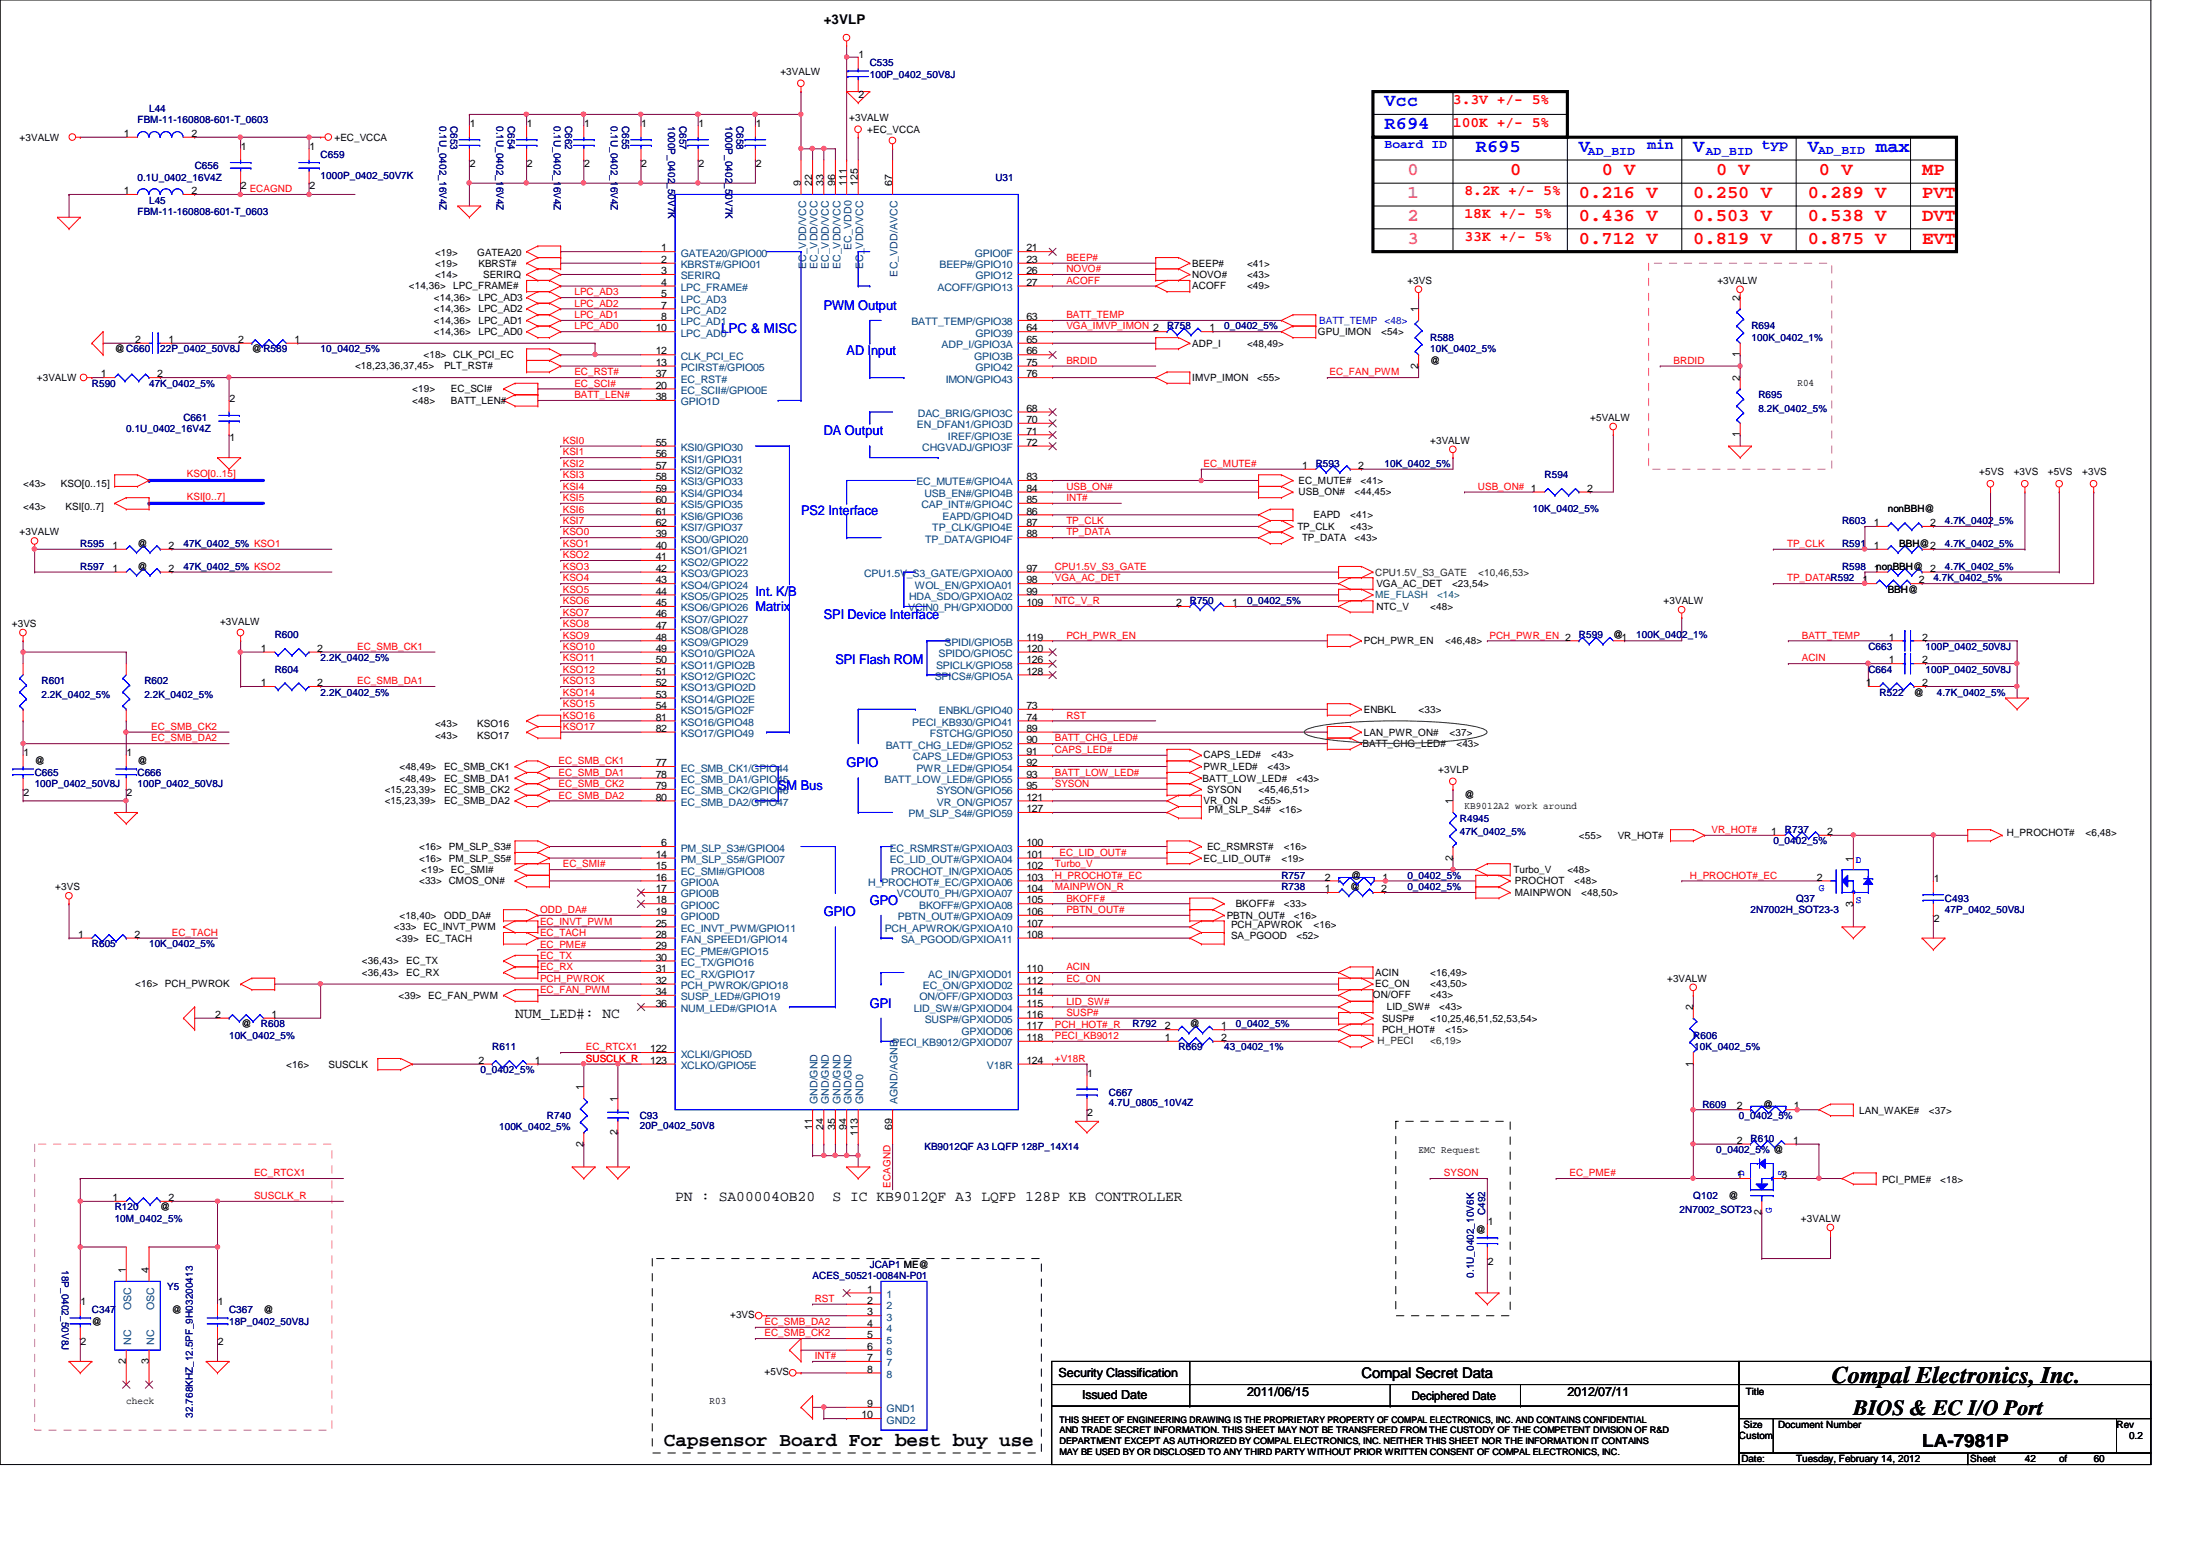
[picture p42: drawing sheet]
<svg xmlns="http://www.w3.org/2000/svg" width="297mm" height="210mm" viewBox="0 0 297 210" stroke-linecap="round" stroke-linejoin="round" font-family="sans-serif">
<defs><g id="words">
<text font-size="3.2" x="248.1" y="187.2">Compal Electronics, Inc.</text>
<text font-size="2.9" x="251" y="191.6">BIOS &amp; EC I/O Port</text>
<text font-size="2.6" x="89.9" y="195.8">Capsensor Board For best buy use</text>
<g font-size="2.5" fill="#00f">
<text x="187.5" y="14.4">Vcc</text>
<text x="187.5" y="17.5">R694</text>
<text x="199.9" y="20.6">R695</text>
<text x="213.9" y="20.6">V</text>
<text x="229.4" y="20.6">V</text>
<text x="244.9" y="20.6">V</text>
<text x="254.1" y="20.6">max</text>
</g>
<g font-size="2.5" fill="#f0f">
<text x="190.6" y="23.7">0</text>
<text x="190.6" y="29.9">2</text>
<text x="190.6" y="26.8">1</text>
<text x="190.6" y="33">3</text>
</g>
<g font-size="2.5" fill="#f00">
<text x="204.6" y="23.7">0</text>
<text x="217" y="23.7">0 V</text>
<text x="232.4" y="23.7">0 V</text>
<text x="246.4" y="23.7">0 V</text>
<text x="260.3" y="23.7">MP</text>
<text x="213.9" y="29.9">0.436 V</text>
<text x="213.9" y="26.8">0.216 V</text>
<text x="229.4" y="29.9">0.503 V</text>
<text x="229.4" y="26.8">0.250 V</text>
<text x="244.9" y="29.9">0.538 V</text>
<text x="244.9" y="26.8">0.289 V</text>
<text x="260.3" y="29.9">DVT</text>
<text x="260.3" y="26.8">PVT</text>
<text x="213.9" y="33">0.712 V</text>
<text x="229.4" y="33">0.819 V</text>
<text x="244.9" y="33">0.875 V</text>
<text x="260.3" y="33">EVT</text>
</g>
<text font-size="2.5" x="260.3" y="195.9">LA-7981P</text>
<g font-size="2" fill="#f00">
<text x="196.8" y="17.1">100K +/- 5%</text>
<text x="196.8" y="14.1">3.3V +/- 5%</text>
<text x="198.4" y="26.5">8.2K +/- 5%</text>
<text x="198.4" y="29.5">18K +/- 5%</text>
<text x="198.4" y="32.6">33K +/- 5%</text>
</g>
<g font-size="2" fill="#00f">
<text x="223.1" y="20.2">min</text>
<text x="238.6" y="20.2">typ</text>
</g>
<g font-size="2">
<text x="69.8" y="137.9">NUM_LED#: NC</text>
<text x="91.4" y="162.7">PN : SA00004OB20</text>
<text x="112.8" y="162.7">S IC KB9012QF A3 LQFP 128P KB CONTROLLER</text>
<text x="184.4" y="186.6">Compal Secret Data</text>
</g>
<text font-size="1.8" x="111.6" y="3.3">+3VLP</text>
<g font-size="1.8" fill="#00f">
<text x="111.6" y="42">PWM Output</text>
<text x="97.7" y="45">LPC &amp; MISC</text>
<text x="114.7" y="48.1">AD Input</text>
<text x="111.6" y="59">DA Output</text>
<text x="108.5" y="69.8">PS2 Interface</text>
<text x="102.3" y="80.7">Int. K/B</text>
<text x="102.3" y="82.8">Matrix</text>
<text x="111.6" y="83.8">SPI Device Interface</text>
<text x="113.2" y="90">SPI Flash ROM</text>
<text x="105.4" y="107">SM Bus</text>
<text x="114.7" y="103.9">GPIO</text>
<text x="111.6" y="124">GPIO</text>
<text x="117.8" y="122.5">GPO</text>
<text x="117.8" y="136.4">GPI</text>
</g>
<g font-size="1.7" fill="#00f">
<text x="187.5" y="20">Board ID</text>
<text x="215.1" y="21">AD_BID</text>
<text x="231.1" y="21">AD_BID</text>
<text x="246.2" y="20.8">AD_BID</text>
</g>
<g font-size="1.7">
<text x="143.4" y="186.5">Security Classification</text>
<text x="146.6" y="189.5">Issued Date</text>
<text x="168.9" y="189">2011/06/15</text>
<text x="191.2" y="189.6">Deciphered Date</text>
<text x="212.3" y="189">2012/07/11</text>
</g>
<g font-size="1.4">
<text x="105.7" y="10.2">+3VALW</text>
<text x="116.3" y="7.9">1</text>
<text x="63.6" y="17.2">1</text>
<text x="71.4" y="17.2">1</text>
<text x="79.1" y="17.2">1</text>
<text x="86.9" y="17.2">1</text>
<text x="94.6" y="17.2">1</text>
<text x="102.4" y="17.2">1</text>
<text x="115" y="16.4">+3VALW</text>
<text x="116.3" y="13.3">2</text>
<text x="117.5" y="17.9">+EC_VCCA</text>
<text x="2.7" y="19">+3VALW</text>
<text x="16.8" y="18.5">1</text>
<text x="25.9" y="18.5">2</text>
<text x="32.6" y="20.3">1</text>
<text x="41.9" y="20.3">1</text>
<text x="45.3" y="19">+EC_VCCA</text>
<text x="63.6" y="22.6">2</text>
<text x="71.4" y="22.6">2</text>
<text x="79.1" y="22.6">2</text>
<text x="86.9" y="22.6">2</text>
<text x="94.6" y="22.6">2</text>
<text x="102.4" y="22.6">2</text>
<text x="16.8" y="26.3">1</text>
<text x="25.9" y="26.3">2</text>
<text x="32.6" y="25.7">2</text>
<text x="41.9" y="25.7">2</text>
<text x="108.5" y="25.2" transform="rotate(-90 108.5 25.2)">9</text>
<text x="110" y="25.2" transform="rotate(-90 110 25.2)">22</text>
<text x="111.5" y="25.2" transform="rotate(-90 111.5 25.2)">33</text>
<text x="113.1" y="25.2" transform="rotate(-90 113.1 25.2)">96</text>
<text x="114.6" y="25.2" transform="rotate(-90 114.6 25.2)">111</text>
<text x="116.2" y="25.2" transform="rotate(-90 116.2 25.2)">125</text>
<text x="120.9" y="25.2" transform="rotate(-90 120.9 25.2)">67</text>
<text x="58.9" y="34.7">&lt;19&gt;</text>
<text x="64.6" y="34.7">GATEA20</text>
<text x="89.6" y="34">1</text>
<text x="89.6" y="35.6">2</text>
<text x="139" y="34">21</text>
<text x="139" y="35.6">23</text>
<text x="55.4" y="39.2">&lt;14,36&gt;</text>
<text x="58.8" y="40.7">&lt;14,36&gt;</text>
<text x="58.9" y="37.6">&lt;14&gt;</text>
<text x="58.9" y="36.1">&lt;19&gt;</text>
<text x="61.4" y="39.2">LPC_FRAME#</text>
<text x="64.8" y="40.7">LPC_AD3</text>
<text x="64.8" y="36.1">KBRST#</text>
<text x="65.4" y="37.6">SERIRQ</text>
<text x="89.6" y="37.1">3</text>
<text x="89.6" y="38.7">4</text>
<text x="89.6" y="40.3">5</text>
<text x="89.6" y="41.8">7</text>
<text x="139" y="37.1">26</text>
<text x="139" y="38.7">27</text>
<text x="161.5" y="39.2">ACOFF</text>
<text x="161.5" y="36.1">BEEP#</text>
<text x="161.5" y="37.6">NOVO#</text>
<text x="168.9" y="39.2">&lt;49&gt;</text>
<text x="168.9" y="36.1">&lt;41&gt;</text>
<text x="168.9" y="37.6">&lt;43&gt;</text>
<text x="190.6" y="38.4">+3VS</text>
<text x="232.6" y="38.4">+3VALW</text>
<text x="235.7" y="40.7" transform="rotate(-90 235.7 40.7)">2</text>
<text x="15.5" y="47.7">@C660</text>
<text x="18.3" y="46.4">2</text>
<text x="22.8" y="46.4">1</text>
<text x="32.3" y="46.4">2</text>
<text x="34.1" y="47.7">@R589</text>
<text x="39.9" y="46.4">1</text>
<text x="58.8" y="42.3">&lt;14,36&gt;</text>
<text x="58.8" y="43.9">&lt;14,36&gt;</text>
<text x="58.8" y="45.4">&lt;14,36&gt;</text>
<text x="64.8" y="42.3">LPC_AD2</text>
<text x="64.8" y="43.9">LPC_AD1</text>
<text x="64.8" y="45.4">LPC_AD0</text>
<text x="88.8" y="44.9">10</text>
<text x="89.6" y="43.3">8</text>
<text x="139" y="43.3">63</text>
<text x="139" y="44.9">64</text>
<text x="139" y="46.4">65</text>
<text x="161.5" y="46.9">ADP_I</text>
<text x="163.8" y="44.9">1</text>
<text x="168.9" y="46.9">&lt;48,49&gt;</text>
<text x="178.5" y="45.4">GPU_IMON</text>
<text x="187.1" y="45.4">&lt;54&gt;</text>
<text x="192.1" y="42.3" transform="rotate(-90 192.1 42.3)">1</text>
<text x="5" y="51.6">+3VALW</text>
<text x="13.7" y="51.1">1</text>
<text x="21.3" y="51.1">2</text>
<text x="48.1" y="50">&lt;18,23,36,37,45&gt;</text>
<text x="55.8" y="53.1">&lt;19&gt;</text>
<text x="57.4" y="48.5">&lt;18&gt; CLK_PCI_EC</text>
<text x="60.2" y="50">PLT_RST#</text>
<text x="61.1" y="53.1">EC_SCI#</text>
<text x="88.8" y="48">12</text>
<text x="88.8" y="49.5">13</text>
<text x="88.8" y="52.6">20</text>
<text x="88.8" y="51.1">37</text>
<text x="139" y="48">66</text>
<text x="139" y="49.5">75</text>
<text x="139" y="51.1">76</text>
<text x="161.5" y="51.6">IMVP_IMON</text>
<text x="170.3" y="51.6">&lt;55&gt;</text>
<text x="192.1" y="50" transform="rotate(-90 192.1 50)">2</text>
<text x="193.7" y="49.3">@</text>
<text x="235.7" y="51.6" transform="rotate(-90 235.7 51.6)">2</text>
<text x="235.7" y="48.4" transform="rotate(-90 235.7 48.4)">1</text>
<text x="243.5" y="52.3">R04</text>
<text x="31.1" y="59.7">1</text>
<text x="31.1" y="54.4">2</text>
<text x="55.8" y="54.7">&lt;48&gt;</text>
<text x="61.1" y="54.7">BATT_LEN#</text>
<text x="88.8" y="54.2">38</text>
<text x="139" y="55.8">68</text>
<text x="139" y="57.3">70</text>
<text x="139" y="58.8">71</text>
<text x="215.4" y="57">+5VALW</text>
<text x="235.7" y="59.2" transform="rotate(-90 235.7 59.2)">1</text>
<text x="3.1" y="66">&lt;43&gt;</text>
<text x="8.3" y="66">KSO[0..15]</text>
<text x="88.8" y="60.4">55</text>
<text x="88.8" y="61.9">56</text>
<text x="88.8" y="63.5">57</text>
<text x="88.8" y="65">58</text>
<text x="139" y="60.4">72</text>
<text x="139" y="65">83</text>
<text x="175.9" y="65.5">EC_MUTE#</text>
<text x="176.4" y="63.5">1</text>
<text x="184" y="63.5">2</text>
<text x="184.3" y="65.5">&lt;41&gt;</text>
<text x="193.7" y="60.1">+3VALW</text>
<text x="268.1" y="64.3">+5VS</text>
<text x="272.8" y="64.3">+3VS</text>
<text x="277.4" y="64.3">+5VS</text>
<text x="282" y="64.3">+3VS</text>
<text x="3.1" y="69.1">&lt;43&gt;</text>
<text x="8.9" y="69.1">KSI[0..7]</text>
<text x="88.8" y="66.6">59</text>
<text x="88.8" y="68.1">60</text>
<text x="88.8" y="69.7">61</text>
<text x="88.8" y="71.2">62</text>
<text x="139" y="66.6">84</text>
<text x="139" y="68.1">85</text>
<text x="139" y="69.7">86</text>
<text x="139" y="71.2">87</text>
<text x="175.7" y="71.7">TP_CLK</text>
<text x="175.9" y="67.1">USB_ON#</text>
<text x="177.9" y="70.2">EAPD</text>
<text x="182.9" y="71.7">&lt;43&gt;</text>
<text x="182.9" y="70.2">&lt;41&gt;</text>
<text x="183.5" y="67.1">&lt;44,45&gt;</text>
<text x="215" y="66.6">2</text>
<text x="253.8" y="71.2">1</text>
<text x="255.7" y="69.4">nonBBH@</text>
<text x="261.4" y="71.2">2</text>
<text x="2.7" y="72.5">+3VALW</text>
<text x="15.2" y="77.4">1</text>
<text x="15.2" y="74.3">1</text>
<text x="18.6" y="77.1">@</text>
<text x="18.6" y="74">@</text>
<text x="22.8" y="77.4">2</text>
<text x="22.8" y="74.3">2</text>
<text x="88.8" y="72.8">39</text>
<text x="88.8" y="74.3">40</text>
<text x="88.8" y="75.9">41</text>
<text x="88.8" y="77.4">42</text>
<text x="139" y="72.8">88</text>
<text x="139" y="77.4">97</text>
<text x="176.4" y="73.3">TP_DATA</text>
<text x="183.5" y="73.3">&lt;43&gt;</text>
<text x="253.8" y="74.3">1</text>
<text x="253.8" y="77.4">1nonBBH@ 2</text>
<text x="257.3" y="74">BBH@2</text>
<text x="88.8" y="79">43</text>
<text x="88.8" y="80.5">44</text>
<text x="88.8" y="82.1">45</text>
<text x="88.8" y="83.6">46</text>
<text x="139" y="79">98</text>
<text x="139" y="80.5">99</text>
<text x="139" y="82.1">109</text>
<text x="159.3" y="82.1">2</text>
<text x="166.9" y="82.1">1</text>
<text x="186.4" y="82.6">NTC_V</text>
<text x="186.4" y="79.5">VGA_AC_DET</text>
<text x="193.7" y="82.6">&lt;48&gt;</text>
<text x="196.7" y="79.5">&lt;23,54&gt;</text>
<text x="225.3" y="81.8">+3VALW</text>
<text x="252.3" y="79">1</text>
<text x="255.7" y="80.3">BBH@</text>
<text x="259.9" y="79">2</text>
<text x="1.6" y="84.9">+3VS</text>
<text x="29.8" y="84.6">+3VALW</text>
<text x="35.3" y="88.3">1</text>
<text x="43" y="88.3">2</text>
<text x="88.8" y="85.2">47</text>
<text x="88.8" y="86.7">48</text>
<text x="88.8" y="88.3">49</text>
<text x="88.8" y="89.8">50</text>
<text x="139" y="86.7">119</text>
<text x="139" y="88.3">120</text>
<text x="139" y="89.8">126</text>
<text x="184.7" y="87.2">PCH_PWR_EN</text>
<text x="195.7" y="87.2">&lt;46,48&gt;</text>
<text x="218.5" y="86.4">@1</text>
<text x="255.9" y="86.7">1</text>
<text x="255.9" y="89.8">1</text>
<text x="260.3" y="86.7">2</text>
<text x="260.3" y="89.8">2</text>
<text x="35.3" y="92.9">1</text>
<text x="43" y="92.9">2</text>
<text x="88.8" y="91.4">51</text>
<text x="88.8" y="92.9">52</text>
<text x="88.8" y="94.5">53</text>
<text x="139" y="91.4">128</text>
<text x="252.7" y="92.9">1</text>
<text x="259.2" y="94.2">@</text>
<text x="260.3" y="92.9">2</text>
<text x="58.9" y="98.5">&lt;43&gt;</text>
<text x="58.9" y="100.1">&lt;43&gt;</text>
<text x="64.6" y="98.5">KSO16</text>
<text x="64.6" y="100.1">KSO17</text>
<text x="88.8" y="96">54</text>
<text x="88.8" y="97.6">81</text>
<text x="88.8" y="99.1">82</text>
<text x="139" y="96">73</text>
<text x="139" y="97.6">74</text>
<text x="139" y="99.1">89</text>
<text x="139" y="100.7">90</text>
<text x="184.6" y="101.2">BATT_CHG_LED#</text>
<text x="184.7" y="96.5">ENBKL</text>
<text x="184.7" y="99.6">LAN_PWR_ON#</text>
<text x="192.1" y="96.5">&lt;33&gt;</text>
<text x="196.3" y="99.6">&lt;37&gt;</text>
<text x="197.3" y="101.2">&lt;43&gt;</text>
<text x="3.2" y="102.4">1</text>
<text x="3.2" y="107.8">2</text>
<text x="4.7" y="103.5">@</text>
<text x="17.1" y="102.4">1</text>
<text x="17.1" y="107.8">2</text>
<text x="18.6" y="103.5">@</text>
<text x="52.1" y="107.4">&lt;15,23,39&gt;</text>
<text x="54.1" y="104.3">&lt;48,49&gt;</text>
<text x="54.1" y="105.8">&lt;48,49&gt;</text>
<text x="60.2" y="104.3">EC_SMB_CK1</text>
<text x="60.2" y="105.8">EC_SMB_DA1</text>
<text x="60.2" y="107.4">EC_SMB_CK2</text>
<text x="88.8" y="103.8">77</text>
<text x="88.8" y="105.3">78</text>
<text x="88.8" y="106.8">79</text>
<text x="139" y="102.2">91</text>
<text x="139" y="103.8">92</text>
<text x="139" y="105.3">93</text>
<text x="139" y="106.8">95</text>
<text x="162.9" y="105.8">BATT_LOW_LED#</text>
<text x="163" y="102.7">CAPS_LED#</text>
<text x="163" y="104.3">PWR_LED#</text>
<text x="163.5" y="107.4">SYSON</text>
<text x="170.5" y="107.4">&lt;45,46,51&gt;</text>
<text x="171.7" y="104.3">&lt;43&gt;</text>
<text x="172.2" y="102.7">&lt;43&gt;</text>
<text x="175.6" y="105.8">&lt;43&gt;</text>
<text x="194.8" y="104.7">+3VLP</text>
<text x="52.1" y="108.9">&lt;15,23,39&gt;</text>
<text x="60.2" y="108.9">EC_SMB_DA2</text>
<text x="88.8" y="108.4">80</text>
<text x="139" y="108.4">121</text>
<text x="139" y="110">127</text>
<text x="163" y="108.9">VR_ON</text>
<text x="163.7" y="110.2">PM_SLP_S4#</text>
<text x="170.5" y="108.9">&lt;55&gt;</text>
<text x="173.3" y="110.2">&lt;16&gt;</text>
<text x="196.8" y="108.9" transform="rotate(-90 196.8 108.9)">1</text>
<text x="198.4" y="109.6">KB9012A2 work around</text>
<text x="198.4" y="108.1">@</text>
<text x="213.9" y="113.6">&lt;55&gt;</text>
<text x="219.1" y="113.6">VR_HOT#</text>
<text x="239.9" y="113.1">1</text>
<text x="247.5" y="113.1">2</text>
<text x="271.8" y="113.2">H_PROCHOT#</text>
<text x="282.5" y="113.2">&lt;6,48&gt;</text>
<text x="56.8" y="115.1">&lt;16&gt; PM_SLP_S3#</text>
<text x="56.8" y="116.7">&lt;16&gt; PM_SLP_S5#</text>
<text x="56.8" y="119.8">&lt;33&gt; CMOS_ON#</text>
<text x="57.1" y="118.2">&lt;19&gt; EC_SMI#</text>
<text x="88.8" y="116.2">14</text>
<text x="88.8" y="117.7">15</text>
<text x="88.8" y="119.3">16</text>
<text x="89.6" y="114.6">6</text>
<text x="139" y="114.6">100</text>
<text x="139" y="116.2">101</text>
<text x="139" y="117.7">102</text>
<text x="139" y="119.3">103</text>
<text x="163" y="116.7">EC_LID_OUT#</text>
<text x="163.5" y="115.1">EC_RSMRST#</text>
<text x="173.6" y="116.7">&lt;19&gt;</text>
<text x="173.9" y="115.1">&lt;16&gt;</text>
<text x="179.4" y="119.3">2</text>
<text x="183" y="119">@</text>
<text x="187.2" y="119.3">1</text>
<text x="196.8" y="116.5" transform="rotate(-90 196.8 116.5)">2</text>
<text x="205" y="118.2">Turbo_V</text>
<text x="205.2" y="119.8">PROCHOT</text>
<text x="212.3" y="118.2">&lt;48&gt;</text>
<text x="213.2" y="119.8">&lt;48&gt;</text>
<text x="246.1" y="119.3">2</text>
<text x="251" y="116.7" transform="rotate(-90 251 116.7)">1</text>
<text x="261.9" y="119.5">1</text>
<text x="7.5" y="120.5">+3VS</text>
<text x="53.3" y="125.9">&lt;33&gt; EC_INVT_PWM</text>
<text x="54.1" y="124.4">&lt;18,40&gt;</text>
<text x="60.2" y="124.4">ODD_DA#</text>
<text x="88.8" y="120.8">17</text>
<text x="88.8" y="122.3">18</text>
<text x="88.8" y="123.9">19</text>
<text x="88.8" y="125.5">25</text>
<text x="139" y="120.8">104</text>
<text x="139" y="122.3">105</text>
<text x="139" y="123.9">106</text>
<text x="139" y="125.5">107</text>
<text x="166.2" y="124.4">PBTN_OUT#</text>
<text x="166.7" y="125.6">PCH_APWROK</text>
<text x="167.4" y="122.9">BKOFF#</text>
<text x="173.9" y="122.9">&lt;33&gt;</text>
<text x="175.3" y="124.4">&lt;16&gt;</text>
<text x="177.9" y="125.6">&lt;16&gt;</text>
<text x="179.4" y="120.8">1</text>
<text x="182.9" y="120.5">@</text>
<text x="187.1" y="120.8">2</text>
<text x="205.2" y="121.3">MAINPWON</text>
<text x="214.2" y="121.3">&lt;48,50&gt;</text>
<text x="251" y="122.8" transform="rotate(-90 251 122.8)">3</text>
<text x="261.9" y="124.8">2</text>
<text x="10.6" y="127">1</text>
<text x="18.2" y="127">2</text>
<text x="49" y="130.6">&lt;36,43&gt;</text>
<text x="53.6" y="127.5">&lt;39&gt;</text>
<text x="55" y="130.6">EC_TX</text>
<text x="57.7" y="127.5">EC_TACH</text>
<text x="88.8" y="127">28</text>
<text x="88.8" y="128.6">29</text>
<text x="88.8" y="130.1">30</text>
<text x="88.8" y="131.7">31</text>
<text x="139" y="127">108</text>
<text x="139" y="131.7">110</text>
<text x="166.7" y="127.2">SA_PGOOD</text>
<text x="175.6" y="127.2">&lt;52&gt;</text>
<text x="18.3" y="133.7">&lt;16&gt; PCH_PWROK</text>
<text x="29.2" y="137.8">2</text>
<text x="36.8" y="137.8">1</text>
<text x="49" y="132.2">&lt;36,43&gt;</text>
<text x="54" y="135.3">&lt;39&gt; EC_FAN_PWM</text>
<text x="55" y="132.2">EC_RX</text>
<text x="88.8" y="133.2">32</text>
<text x="88.8" y="134.7">34</text>
<text x="88.8" y="136.3">36</text>
<text x="139" y="133.2">112</text>
<text x="139" y="134.7">114</text>
<text x="139" y="136.3">115</text>
<text x="139" y="137.8">116</text>
<text x="186" y="135.1">ON/OFF</text>
<text x="186.3" y="132.2">ACIN</text>
<text x="186.3" y="133.7">EC_ON</text>
<text x="187.8" y="136.8">LID_SW#</text>
<text x="193.7" y="135.1">&lt;43&gt;</text>
<text x="193.7" y="132.2">&lt;16,49&gt;</text>
<text x="193.7" y="133.7">&lt;43,50&gt;</text>
<text x="194.9" y="136.8">&lt;43&gt;</text>
<text x="225.8" y="132.9">+3VALW</text>
<text x="229.3" y="136.8" transform="rotate(-90 229.3 136.8)">2</text>
<text x="32.7" y="139.1">@</text>
<text x="88.1" y="142.5">122</text>
<text x="139" y="139.4">117</text>
<text x="139" y="141">118</text>
<text x="157.8" y="141">1</text>
<text x="157.8" y="139.4">2</text>
<text x="161.2" y="139.1">@</text>
<text x="165.4" y="141">2</text>
<text x="165.4" y="139.4">1</text>
<text x="187.2" y="138.3">SUSP#</text>
<text x="187.2" y="139.9">PCH_HOT#</text>
<text x="193.7" y="138.3">&lt;10,25,46,51,52,53,54&gt;</text>
<text x="195.7" y="139.9">&lt;15&gt;</text>
<text x="38.8" y="144.6">&lt;16&gt;</text>
<text x="44.5" y="144.6">SUSCLK</text>
<text x="64.8" y="144.1">2</text>
<text x="72.4" y="144.1">1</text>
<text x="79" y="147.7" transform="rotate(-90 79 147.7)">1</text>
<text x="83.6" y="149.2" transform="rotate(-90 83.6 149.2)">1</text>
<text x="88.1" y="144.1">123</text>
<text x="139" y="144.1">124</text>
<text x="147.3" y="145.8">1</text>
<text x="229.3" y="144.4" transform="rotate(-90 229.3 144.4)">1</text>
<text x="238.8" y="150">@</text>
<text x="79" y="155.3" transform="rotate(-90 79 155.3)">2</text>
<text x="83.6" y="153.8" transform="rotate(-90 83.6 153.8)">2</text>
<text x="110" y="153" transform="rotate(-90 110 153)">11</text>
<text x="111.5" y="153" transform="rotate(-90 111.5 153)">24</text>
<text x="113.1" y="153" transform="rotate(-90 113.1 153)">35</text>
<text x="114.6" y="153" transform="rotate(-90 114.6 153)">94</text>
<text x="116.2" y="153.8" transform="rotate(-90 116.2 153.8)">113</text>
<text x="120.9" y="153" transform="rotate(-90 120.9 153)">69</text>
<text x="147.3" y="151.2">2</text>
<text x="235.2" y="154.9">2</text>
<text x="235.2" y="150.2">2</text>
<text x="242.9" y="154.9">1</text>
<text x="243" y="150.2">1</text>
<text x="251.8" y="150.9">LAN_WAKE#</text>
<text x="261.3" y="150.9">&lt;37&gt;</text>
<text x="192.1" y="156.1">EMC Request</text>
<text x="235.2" y="159.6">1</text>
<text x="241.3" y="159.6">3</text>
<text x="254.9" y="160.2">PCI_PME#</text>
<text x="262.8" y="160.2">&lt;18&gt;</text>
<text x="15.2" y="162.6">1</text>
<text x="21.7" y="163.9">@</text>
<text x="22.8" y="162.6">2</text>
<text x="199.9" y="167">@</text>
<text x="201.5" y="165.9">1</text>
<text x="234.1" y="162.3">@</text>
<text x="238.6" y="164.6" transform="rotate(-90 238.6 164.6)">2</text>
<text x="243.9" y="165.5">+3VALW</text>
<text x="17.1" y="172.4" transform="rotate(-90 17.1 172.4)">1</text>
<text x="20.1" y="172.4" transform="rotate(-90 20.1 172.4)">4</text>
<text x="201.5" y="171.3">2</text>
<text x="10.9" y="176.8">1</text>
<text x="12.4" y="179.4">@</text>
<text x="23.3" y="177.8">@</text>
<text x="29.5" y="176.8">1</text>
<text x="35.7" y="177.8">@</text>
<text x="98.9" y="178.5">+3VS</text>
<text x="117.5" y="179.7">4</text>
<text x="117.5" y="178.1">3</text>
<text x="117.5" y="176.6">2</text>
<text x="117.5" y="175">1</text>
<text x="10.9" y="182.2">2</text>
<text x="17.1" y="184.7" transform="rotate(-90 17.1 184.7)">2</text>
<text x="20.1" y="184.7" transform="rotate(-90 20.1 184.7)">3</text>
<text x="29.5" y="182.2">2</text>
<text x="117.5" y="182.8">6</text>
<text x="117.5" y="181.2">5</text>
<text x="117.5" y="184.3">7</text>
<text x="117.5" y="185.9">8</text>
<text x="17.1" y="190.2">check</text>
<text x="96.1" y="190.2">R03</text>
<text x="103.5" y="186.2">+5VS</text>
<text x="117.5" y="190.5">9</text>
<text x="236.5" y="188.8">Title</text>
<text x="116.7" y="192.1">10</text>
<text x="235.5" y="194.9">Custom</text>
<text x="235.9" y="198">Date:</text>
<text x="236.2" y="193.3">Size</text>
<text x="240.8" y="193.3">Document Number</text>
<text x="243.3" y="198">Tuesday, February 14, 2012</text>
<text x="266.9" y="198">Sheet</text>
<text x="274.3" y="198">42</text>
<text x="278.9" y="198">of</text>
<text x="283.6" y="198">60</text>
<text x="286.7" y="193.3">Rev</text>
<text x="288.4" y="194.9">0.2</text>
</g>
<g font-size="1.4" fill="#000080">
<text x="117.8" y="9">C535</text>
<text x="117.8" y="10.5">100P_0402_50V8J</text>
<text x="18.6" y="16.7">FBM-11-160808-601-T_0603</text>
<text x="20.2" y="15.2">L44</text>
<text x="59.5" y="17.1" transform="rotate(90 59.5 17.1)">0.1U_0402_16V4Z</text>
<text x="61" y="17.1" transform="rotate(90 61 17.1)">C653</text>
<text x="67.3" y="17.1" transform="rotate(90 67.3 17.1)">0.1U_0402_16V4Z</text>
<text x="68.8" y="17.1" transform="rotate(90 68.8 17.1)">C654</text>
<text x="75" y="17.1" transform="rotate(90 75 17.1)">0.1U_0402_16V4Z</text>
<text x="76.5" y="17.1" transform="rotate(90 76.5 17.1)">C662</text>
<text x="82.8" y="17.1" transform="rotate(90 82.8 17.1)">0.1U_0402_16V4Z</text>
<text x="84.3" y="17.1" transform="rotate(90 84.3 17.1)">C655</text>
<text x="90.5" y="17.1" transform="rotate(90 90.5 17.1)">1000P_0402_50V7K</text>
<text x="92" y="17.1" transform="rotate(90 92 17.1)">C657</text>
<text x="98.3" y="17.1" transform="rotate(90 98.3 17.1)">1000P_0402_50V7K</text>
<text x="99.8" y="17.1" transform="rotate(90 99.8 17.1)">C658</text>
<text x="26.4" y="22.9">C656</text>
<text x="43.4" y="21.4">C659</text>
<text x="18.6" y="29.1">FBM-11-160808-601-T_0603</text>
<text x="18.6" y="24.5">0.1U_0402_16V4Z</text>
<text x="20.2" y="27.6">L45</text>
<text x="43.4" y="24.3">1000P_0402_50V7K</text>
<text x="134.8" y="24.5">U31</text>
<text x="21.7" y="47.7">22P_0402_50V8J</text>
<text x="43.4" y="47.7">10_0402_5%</text>
<text x="158.1" y="44.6">R758</text>
<text x="165.8" y="44.6">0_0402_5%</text>
<text x="193.7" y="46.1">R588</text>
<text x="193.7" y="47.7">10K_0402_5%</text>
<text x="237.2" y="44.6">R694</text>
<text x="237.2" y="46.1">100K_0402_1%</text>
<text x="12.4" y="52.4">R590</text>
<text x="20.2" y="52.4">47K_0402_5%</text>
<text x="238.2" y="53.9">R695</text>
<text x="17.1" y="58.5">0.1U_0402_16V4Z</text>
<text x="24.8" y="57">C661</text>
<text x="238.2" y="55.8">8.2K_0402_5%</text>
<text x="178.2" y="63.2">R593</text>
<text x="187.5" y="63.2">10K_0402_5%</text>
<text x="209.2" y="64.8">R594</text>
<text x="207.6" y="69.4">10K_0402_5%</text>
<text x="249.5" y="71">R603</text>
<text x="263.4" y="71">4.7K_0402_5%</text>
<text x="10.9" y="77.1">R597</text>
<text x="10.9" y="74">R595</text>
<text x="24.8" y="77.1">47K_0402_5% KSO2</text>
<text x="24.8" y="74">47K_0402_5% KSO1</text>
<text x="249.5" y="74">R591</text>
<text x="249.5" y="77.1">R598</text>
<text x="263.4" y="74">4.7K_0402_5%</text>
<text x="263.4" y="77.1">4.7K_0402_5%</text>
<text x="161.2" y="81.8">R750</text>
<text x="168.9" y="81.8">0_0402_5%</text>
<text x="261.9" y="78.7">4.7K_0402_5%</text>
<text x="37.2" y="86.4">R600</text>
<text x="43.4" y="89.5">2.2K_0402_5%</text>
<text x="213.9" y="86.4">R599</text>
<text x="221.6" y="86.4">100K_0402_1%</text>
<text x="253.1" y="88">C663</text>
<text x="260.8" y="88">100P_0402_50V8J</text>
<text x="5.6" y="92.6">R601</text>
<text x="5.6" y="94.5">2.2K_0402_5%</text>
<text x="19.6" y="92.6">R602</text>
<text x="19.6" y="94.5">2.2K_0402_5%</text>
<text x="37.2" y="91.1">R604</text>
<text x="43.4" y="94.2">2.2K_0402_5%</text>
<text x="253.1" y="91.1">C664</text>
<text x="254.6" y="94.2">R522</text>
<text x="260.8" y="91.1">100P_0402_50V8J</text>
<text x="262.3" y="94.2">4.7K_0402_5%</text>
<text x="4.7" y="105">C665</text>
<text x="4.7" y="106.6">100P_0402_50V8J</text>
<text x="18.6" y="105">C666</text>
<text x="18.6" y="106.6">100P_0402_50V8J</text>
<text x="197.7" y="111.3">R4945</text>
<text x="197.7" y="113.1">47K_0402_5%</text>
<text x="241.8" y="112.8">R737</text>
<text x="173.6" y="119">R757</text>
<text x="190.6" y="119">0_0402_5%</text>
<text x="240.2" y="114.3">0_0402_5%</text>
<text x="173.6" y="120.5">R738</text>
<text x="190.6" y="120.5">0_0402_5%</text>
<text x="237.1" y="123.6">2N7002H_SOT23-3</text>
<text x="243.3" y="122.1">Q37</text>
<text x="263.4" y="122.1">C493</text>
<text x="263.4" y="123.6">47P_0402_50V8J</text>
<text x="12.4" y="128.3">R605</text>
<text x="20.2" y="128.3">10K_0402_5%</text>
<text x="31" y="140.7">10K_0402_5%</text>
<text x="35.3" y="139.1">R608</text>
<text x="66.7" y="142.2">R611</text>
<text x="153.4" y="139.1">R792</text>
<text x="159.6" y="142.2">R669</text>
<text x="165.8" y="142.2">43_0402_1%</text>
<text x="167.4" y="139.1">0_0402_5%</text>
<text x="229.4" y="140.7">R606</text>
<text x="229.5" y="142.2">10K_0402_5%</text>
<text x="65.1" y="145.3">0_0402_5%</text>
<text x="150.2" y="148.4">C667</text>
<text x="150.2" y="149.8">4.7U_0805_10V4Z</text>
<text x="230.6" y="150">R609</text>
<text x="67.6" y="153.1">100K_0402_5%</text>
<text x="74.1" y="151.5">R740</text>
<text x="86.7" y="151.5">C93</text>
<text x="86.7" y="152.9">20P_0402_50V8</text>
<text x="125.2" y="155.7">KB9012QF A3 LQFP 128P_14X14</text>
<text x="235.5" y="151.5">0_0402_5%</text>
<text x="237.1" y="154.6">R610</text>
<text x="232.4" y="156.2">0_0402_5% @</text>
<text x="15.5" y="163.9">R120</text>
<text x="15.5" y="165.5">10M_0402_5%</text>
<text x="201.2" y="164.5" transform="rotate(-90 201.2 164.5)">C492</text>
<text x="227.5" y="164.2">2N7002_SOT23</text>
<text x="229.4" y="162.3">Q102</text>
<text x="8.4" y="172" transform="rotate(90 8.4 172)">18P_0402_50V8J</text>
<text x="110.1" y="173.2">ACES_50521-0084N-P01</text>
<text x="117.8" y="171.7">JCAP1 ME@</text>
<text x="199.6" y="173.1" transform="rotate(-90 199.6 173.1)">0.1U_0402_10V6K</text>
<text x="12.4" y="177.8">C347</text>
<text x="22.6" y="174.8">Y5</text>
<text x="31" y="177.8">C367</text>
<text x="31" y="179.4">18P_0402_50V8J</text>
<text x="26.1" y="192" transform="rotate(-90 26.1 192)">32.768KHZ_12.5PF_9H03200413</text>
</g>
<g font-size="1.4" fill="#f00">
<text x="33.8" y="26">ECAGND</text>
<text x="144.4" y="35.3">BEEP#</text>
<text x="77.8" y="40">LPC_AD3</text>
<text x="77.8" y="41.5">LPC_AD2</text>
<text x="144.4" y="38.4">ACOFF</text>
<text x="144.4" y="36.9">NOVO#</text>
<text x="77.8" y="44.6">LPC_AD0</text>
<text x="77.8" y="43.1">LPC_AD1</text>
<text x="144.4" y="43.1">BATT_TEMP</text>
<text x="144.4" y="44.6">VGA_IMVP_IMON 2</text>
<text x="77.8" y="50.8">EC_RST#</text>
<text x="77.8" y="52.4">EC_SCI#</text>
<text x="77.8" y="53.9">BATT_LEN#</text>
<text x="144.4" y="49.3">BRDID</text>
<text x="180.1" y="50.8">EC_FAN_PWM</text>
<text x="226.7" y="49.3">BRDID</text>
<text x="25.3" y="64.6">KSO[0..15]</text>
<text x="76.2" y="60.1">KSI0</text>
<text x="76.2" y="63.2">KSI2</text>
<text x="76.2" y="61.7">KSI1</text>
<text x="76.2" y="64.8">KSI3</text>
<text x="163" y="63.2">EC_MUTE#</text>
<text x="25.3" y="67.7">KSI[0..7]</text>
<text x="76.2" y="69.4">KSI6</text>
<text x="76.2" y="67.9">KSI5</text>
<text x="76.2" y="66.3">KSI4</text>
<text x="76.2" y="71">KSI7</text>
<text x="144.4" y="71">TP_CLK</text>
<text x="144.4" y="66.3">USB_ON#</text>
<text x="144.4" y="67.9">INT#</text>
<text x="200.2" y="66.3">USB_ON# 1</text>
<text x="76.2" y="75.6">KSO2</text>
<text x="76.2" y="77.2">KSO3</text>
<text x="76.2" y="74.1">KSO1</text>
<text x="76.2" y="72.5">KSO0</text>
<text x="142.9" y="77.2">CPU1.5V_S3_GATE</text>
<text x="144.4" y="72.5">TP_DATA</text>
<text x="242.1" y="74.1">TP_CLK</text>
<text x="76.2" y="78.7">KSO4</text>
<text x="76.2" y="83.4">KSO7</text>
<text x="76.2" y="81.8">KSO6</text>
<text x="76.2" y="80.3">KSO5</text>
<text x="142.9" y="81.8">NTC_V_R</text>
<text x="142.9" y="78.7">VGA_AC_DET</text>
<text x="242.1" y="78.7">TP_DATAR592</text>
<text x="48.4" y="88">EC_SMB_CK1</text>
<text x="76.2" y="86.5">KSO9</text>
<text x="76.2" y="88">KSO10</text>
<text x="76.2" y="84.9">KSO8</text>
<text x="76.2" y="89.6">KSO11</text>
<text x="144.4" y="86.5">PCH_PWR_EN</text>
<text x="201.8" y="86.5">PCH_PWR_EN 2</text>
<text x="244" y="86.5">BATT_TEMP</text>
<text x="244" y="89.6">ACIN</text>
<text x="48.4" y="92.7">EC_SMB_DA1</text>
<text x="76.2" y="94.2">KSO14</text>
<text x="76.2" y="92.7">KSO13</text>
<text x="76.2" y="91.1">KSO12</text>
<text x="76.2" y="95.8">KSO15</text>
<text x="20.5" y="98.8">EC_SMB_CK2</text>
<text x="20.5" y="100.4">EC_SMB_DA2</text>
<text x="76.2" y="97.3">KSO16</text>
<text x="76.2" y="98.8">KSO17</text>
<text x="142.9" y="102">CAPS_LED#</text>
<text x="142.9" y="100.4">BATT_CHG_LED#</text>
<text x="144.4" y="97.3">RST</text>
<text x="75.6" y="103.5">EC_SMB_CK1</text>
<text x="75.6" y="106.6">EC_SMB_CK2</text>
<text x="75.6" y="105.1">EC_SMB_DA1</text>
<text x="142.9" y="106.6">SYSON</text>
<text x="142.9" y="105.1">BATT_LOW_LED#</text>
<text x="75.6" y="108.2">EC_SMB_DA2</text>
<text x="231.8" y="112.8">VR_HOT#</text>
<text x="76.2" y="117.5">EC_SMI#</text>
<text x="142.9" y="119">H_PROCHOT#_EC</text>
<text x="142.9" y="117.5">Turbo_V</text>
<text x="143.5" y="115.9">EC_LID_OUT#</text>
<text x="228.9" y="119">H_PROCHOT#_EC</text>
<text x="73.1" y="125.2">EC_INVT_PWM</text>
<text x="73.1" y="123.7">ODD_DA#</text>
<text x="142.9" y="120.6">MAINPWON_R</text>
<text x="144.4" y="122.1">BKOFF#</text>
<text x="144.4" y="123.7">PBTN_OUT#</text>
<text x="23.3" y="126.7">EC_TACH</text>
<text x="73.1" y="126.7">EC_TACH</text>
<text x="73.1" y="129.8">EC_TX</text>
<text x="73.1" y="131.4">EC_RX</text>
<text x="73.1" y="128.3">EC_PME#</text>
<text x="144.4" y="131.4">ACIN</text>
<text x="73.1" y="133">PCH_PWROK</text>
<text x="73.1" y="134.5">EC_FAN_PWM</text>
<text x="144.4" y="137.6">SUSP#</text>
<text x="144.4" y="133">EC_ON</text>
<text x="144.4" y="136.1">LID_SW#</text>
<text x="79.4" y="142.2">EC_RTCX1</text>
<text x="79.4" y="143.8">SUSCLK_R</text>
<text x="142.9" y="143.8">+V18R</text>
<text x="142.9" y="140.7">PECI_KB9012</text>
<text x="142.9" y="139.1">PCH_HOT#_R</text>
<text x="34.4" y="159.3">EC_RTCX1</text>
<text x="120.6" y="160.8" transform="rotate(-90 120.6 160.8)">ECAGND</text>
<text x="195.6" y="159.3">SYSON</text>
<text x="212.6" y="159.3">EC_PME#</text>
<text x="34.4" y="162.4">SUSCLK_R</text>
<text x="103.5" y="179.5">EC_SMB_DA2</text>
<text x="110.4" y="176.3">RST</text>
<text x="103.5" y="181">EC_SMB_CK2</text>
<text x="110.4" y="184.1">INT#</text>
</g>
<g font-size="1.4" fill="#004080">
<text x="92.2" y="34.8">GATEA20/GPIO00</text>
<text x="115.4" y="33.8" transform="rotate(-90 115.4 33.8)">EC_VDD0</text>
<text x="132" y="34.8">GPIO0F</text>
<text x="92.2" y="36.3">KBRST#/GPIO01</text>
<text x="92.2" y="37.8">SERIRQ</text>
<text x="92.2" y="39.4">LPC_FRAME#</text>
<text x="92.2" y="41">LPC_AD3</text>
<text x="109.2" y="36.5" transform="rotate(-90 109.2 36.5)">EC_VDD/VCC</text>
<text x="110.7" y="36.5" transform="rotate(-90 110.7 36.5)">EC_VDD/VCC</text>
<text x="112.3" y="36.5" transform="rotate(-90 112.3 36.5)">EC_VDD/VCC</text>
<text x="113.8" y="36.5" transform="rotate(-90 113.8 36.5)">EC_VDD/VCC</text>
<text x="116.9" y="36.5" transform="rotate(-90 116.9 36.5)">EC_VDD/VCC</text>
<text x="121.6" y="37.5" transform="rotate(-90 121.6 37.5)">EC_VDD/AVCC</text>
<text x="127" y="39.4">ACOFF/GPIO13</text>
<text x="127.3" y="36.3">BEEP#/GPIO10</text>
<text x="132.1" y="37.8">GPIO12</text>
<text x="92.2" y="42.5">LPC_AD2</text>
<text x="92.2" y="44.1">LPC_AD1</text>
<text x="92.2" y="45.6">LPC_AD0</text>
<text x="123.4" y="44.1">BATT_TEMP/GPIO38</text>
<text x="127.5" y="47.2">ADP_I/GPIO3A</text>
<text x="132.1" y="45.6">GPIO39</text>
<text x="92.2" y="48.7">CLK_PCI_EC</text>
<text x="92.2" y="50.2">PCIRST#/GPIO05</text>
<text x="92.2" y="53.3">EC_SCII#/GPIO0E</text>
<text x="92.2" y="51.8">EC_RST#</text>
<text x="128.1" y="51.8">IMON/GPIO43</text>
<text x="131.9" y="48.7">GPIO3B</text>
<text x="132.1" y="50.2">GPIO42</text>
<text x="92.2" y="54.9">GPIO1D</text>
<text x="124.2" y="58">EN_DFAN1/GPIO3D</text>
<text x="124.3" y="56.5">DAC_BRIG/GPIO3C</text>
<text x="128.4" y="59.6">IREF/GPIO3E</text>
<text x="92.2" y="61.1">KSI0/GPIO30</text>
<text x="92.2" y="62.7">KSI1/GPIO31</text>
<text x="92.2" y="64.2">KSI2/GPIO32</text>
<text x="92.2" y="65.7">KSI3/GPIO33</text>
<text x="124.1" y="65.7">EC_MUTE#/GPIO4A</text>
<text x="124.9" y="61.1">CHGVADJ/GPIO3F</text>
<text x="92.2" y="67.3">KSI4/GPIO34</text>
<text x="92.2" y="68.8">KSI5/GPIO35</text>
<text x="92.2" y="70.4">KSI6/GPIO36</text>
<text x="92.2" y="72">KSI7/GPIO37</text>
<text x="124.8" y="68.8">CAP_INT#/GPIO4C</text>
<text x="125.2" y="67.3">USB_EN#/GPIO4B</text>
<text x="126.3" y="72">TP_CLK/GPIO4E</text>
<text x="127.7" y="70.4">EAPD/GPIO4D</text>
<text x="92.2" y="73.5">KSO0/GPIO20</text>
<text x="92.2" y="75.1">KSO1/GPIO21</text>
<text x="92.2" y="76.6">KSO2/GPIO22</text>
<text x="125.3" y="73.5">TP_DATA/GPIO4F</text>
<text x="92.2" y="78.1">KSO3/GPIO23</text>
<text x="92.2" y="79.7">KSO4/GPIO24</text>
<text x="92.2" y="81.2">KSO5/GPIO25</text>
<text x="92.2" y="82.8">KSO6/GPIO26</text>
<text x="117" y="78.1">CPU1.5V_S3_GATE/GPXIOA00</text>
<text x="123" y="82.8">VCIN0_PH/GPXIOD00</text>
<text x="123.1" y="81.2">HDA_SDO/GPXIOA02</text>
<text x="123.9" y="79.7">WOL_EN/GPXIOA01</text>
<text x="92.2" y="84.3">KSO7/GPIO27</text>
<text x="92.2" y="85.9">KSO8/GPIO28</text>
<text x="92.2" y="87.5">KSO9/GPIO29</text>
<text x="92.2" y="89">KSO10/GPIO2A</text>
<text x="127.1" y="89">SPIDO/GPIO5C</text>
<text x="127.9" y="87.5">SPIDI/GPIO5B</text>
<text x="92.2" y="90.6">KSO11/GPIO2B</text>
<text x="92.2" y="92.1">KSO12/GPIO2C</text>
<text x="92.2" y="93.6">KSO13/GPIO2D</text>
<text x="92.2" y="95.2">KSO14/GPIO2E</text>
<text x="126.6" y="92.1">SPICS#/GPIO5A</text>
<text x="126.8" y="90.6">SPICLK/GPIO58</text>
<text x="92.2" y="96.7">KSO15/GPIO2F</text>
<text x="92.2" y="98.3">KSO16/GPIO48</text>
<text x="92.2" y="99.8">KSO17/GPIO49</text>
<text x="120" y="101.4">BATT_CHG_LED#/GPIO52</text>
<text x="123.6" y="98.3">PECI_KB930/GPIO41</text>
<text x="125.9" y="99.8">FSTCHG/GPIO50</text>
<text x="127.2" y="96.7">ENBKL/GPIO40</text>
<text x="92.2" y="104.5">EC_SMB_CK1/GPIO44</text>
<text x="92.2" y="106">EC_SMB_DA1/GPIO45</text>
<text x="92.2" y="107.6">EC_SMB_CK2/GPIO46</text>
<text x="119.8" y="106">BATT_LOW_LED#/GPIO55</text>
<text x="123.7" y="103">CAPS_LED#/GPIO53</text>
<text x="124.1" y="104.5">PWR_LED#/GPIO54</text>
<text x="126.9" y="107.6">SYSON/GPIO56</text>
<text x="92.2" y="109.1">EC_SMB_DA2/GPIO47</text>
<text x="123.1" y="110.7">PM_SLP_S4#/GPIO59</text>
<text x="126.9" y="109.1">VR_ON/GPIO57</text>
<text x="92.2" y="115.3">PM_SLP_S3#/GPIO04</text>
<text x="92.2" y="116.9">PM_SLP_S5#/GPIO07</text>
<text x="92.2" y="118.4">EC_SMI#/GPIO08</text>
<text x="92.2" y="120">GPIO0A</text>
<text x="117.6" y="120">H_PROCHOT#_EC/GPXIOA06</text>
<text x="120.5" y="115.3">EC_RSMRST#/GPXIOA03</text>
<text x="120.5" y="116.9">EC_LID_OUT#/GPXIOA04</text>
<text x="120.7" y="118.4">PROCHOT_IN/GPXIOA05</text>
<text x="92.2" y="121.5">GPIO0B</text>
<text x="92.2" y="123.1">GPIO0C</text>
<text x="92.2" y="124.6">GPIO0D</text>
<text x="121.5" y="121.5">VCOUT0_PH/GPXIOA07</text>
<text x="121.6" y="124.6">PBTN_OUT#/GPXIOA09</text>
<text x="124.5" y="123.1">BKOFF#/GPXIOA08</text>
<text x="92.2" y="126.2">EC_INVT_PWM/GPIO11</text>
<text x="92.2" y="127.7">FAN_SPEED1/GPIO14</text>
<text x="92.2" y="129.3">EC_PME#/GPIO15</text>
<text x="92.2" y="130.8">EC_TX/GPIO16</text>
<text x="119.8" y="126.2">PCH_APWROK/GPXIOA10</text>
<text x="122" y="127.7">SA_PGOOD/GPXIOA11</text>
<text x="92.2" y="132.4">EC_RX/GPIO17</text>
<text x="92.2" y="133.9">PCH_PWROK/GPIO18</text>
<text x="92.2" y="135.5">SUSP_LED#/GPIO19</text>
<text x="92.2" y="137">NUM_LED#/GPIO1A</text>
<text x="123.8" y="137">LID_SW#/GPXIOD04</text>
<text x="124.5" y="135.5">ON/OFF/GPXIOD03</text>
<text x="125" y="133.9">EC_ON/GPXIOD02</text>
<text x="125.7" y="132.4">AC_IN/GPXIOD01</text>
<text x="92.2" y="143.2">XCLKI/GPIO5D</text>
<text x="120.9" y="141.7">PECI_KB9012/GPXIOD07</text>
<text x="125.3" y="138.6">SUSP#/GPXIOD05</text>
<text x="130.2" y="140.1">GPXIOD06</text>
<text x="92.2" y="144.8">XCLKO/GPIO5E</text>
<text x="110.7" y="149.5" transform="rotate(-90 110.7 149.5)">GND/GND</text>
<text x="112.3" y="149.5" transform="rotate(-90 112.3 149.5)">GND/GND</text>
<text x="113.8" y="149.5" transform="rotate(-90 113.8 149.5)">GND/GND</text>
<text x="115.4" y="149.5" transform="rotate(-90 115.4 149.5)">GND/GND</text>
<text x="116.9" y="149.5" transform="rotate(-90 116.9 149.5)">GND0</text>
<text x="121.6" y="149.5" transform="rotate(-90 121.6 149.5)">AGND/AGND</text>
<text x="133.7" y="144.8">V18R</text>
<text x="17.8" y="177.4" transform="rotate(-90 17.8 177.4)">OSC</text>
<text x="20.9" y="177.4" transform="rotate(-90 20.9 177.4)">OSC</text>
<text x="120.1" y="178.9">3</text>
<text x="120.1" y="177.3">2</text>
<text x="120.1" y="175.8">1</text>
<text x="17.8" y="182.1" transform="rotate(-90 17.8 182.1)">NC</text>
<text x="20.9" y="182.1" transform="rotate(-90 20.9 182.1)">NC</text>
<text x="120.1" y="180.4">4</text>
<text x="120.1" y="183.5">6</text>
<text x="120.1" y="181.9">5</text>
<text x="120.1" y="185">7</text>
<text x="120.1" y="191.3">GND1</text>
<text x="120.1" y="186.6">8</text>
<text x="120.1" y="192.8">GND2</text>
</g>
<g font-size="1.4" fill="#00f">
<text x="178.7" y="43.9">BATT_TEMP</text>
<text x="187.5" y="43.9">&lt;48&gt;</text>
<text x="251.4" y="116.9">D</text>
<text x="246.4" y="120.6">G</text>
<text x="251.4" y="122.3">S</text>
<text x="236.3" y="159.3" transform="rotate(-90 236.3 159.3)">D</text>
<text x="241.7" y="159.3" transform="rotate(-90 241.7 159.3)">S</text>
<text x="240" y="164.3" transform="rotate(-90 240 164.3)">G</text>
</g>
<g font-size="1.4" fill="#008000">
<text x="186.3" y="77.9">CPU1.5V_S3_GATE</text>
<text x="200.2" y="77.9">&lt;10,46,53&gt;</text>
<text x="186.6" y="141.4">H_PECI</text>
<text x="193.7" y="141.4">&lt;6,19&gt;</text>
</g>
<g font-size="1.4" fill="#008040">
<text x="186.3" y="81">ME_FLASH</text>
<text x="194.6" y="81">&lt;14&gt;</text>
</g>
<g font-size="1.2">
<text x="143.5" y="197">MAY BE USED BY OR DISCLOSED TO ANY THIRD PARTY WITHOUT PRIOR WRITTEN CONSENT OF COMPAL ELECTRONICS, INC.</text>
<text x="143.5" y="192.7">THIS SHEET OF ENGINEERING DRAWING IS THE PROPRIETARY PROPERTY OF COMPAL ELECTRONICS, INC. AND CONTAINS CONFIDENTIAL</text>
<text x="143.5" y="194.1">AND TRADE SECRET INFORMATION. THIS SHEET MAY NOT BE TRANSFERED FROM THE CUSTODY OF THE COMPETENT DIVISION OF R&amp;D</text>
<text x="143.5" y="195.5">DEPARTMENT EXCEPT AS AUTHORIZED BY COMPAL ELECTRONICS, INC. NEITHER THIS SHEET NOR THE INFORMATION IT CONTAINS</text>
</g>
</g></defs>
<path d="M0 0h291.3v198.3h-291.3z" fill="none" stroke="#000" stroke-width=".14"/>
<path d="M20.2 65.1h15.5" fill="none" stroke="#00f" stroke-width=".42"/>
<circle cx="20.2" cy="65.1" r=".21" fill="#00f"/>
<path d="M20.2 68.2h15.5" fill="none" stroke="#00f" stroke-width=".42"/>
<circle cx="20.2" cy="68.2" r=".21" fill="#00f"/>
<g fill="none" stroke="#800040" stroke-width=".14">
<path d="M10.9 18.6h.1M10.9 18.6h6.2M26.4 18.6h.1M26.4 18.6h6.2M41.9 18.6h.1M41.9 18.6v1.6M26.4 26.3h.1M26.4 26.3h6.2M12.4 51.1h.1M12.4 51.1h1.6M14 46.5h.1M14 46.5h4.6"/>
<path d="M23.3 46.5h.1M23.3 46.5h9.3M31 58.9h.1M31 51.1h.1M31 51.1h55.8M31 58.9v3.1M40.3 46.5h.1M40.3 46.5h40.3M75.9 48h.1M75.9 48h4.7M75.9 60.4h.1M75.9 75.9h.1"/>
<path d="M75.9 60.4h10.9M75.9 75.9h10.9M75.9 86.8h.1M75.9 88.3h.1M75.9 86.8h10.9M75.9 88.3h10.9"/>
</g>
<circle cx="31" cy="51.1" r=".29" fill="#f0f"/>
<circle cx="31" cy="51.1" r=".29" fill="none" stroke="#f0f" stroke-width=".14"/>
<g fill="none" stroke="#800040" stroke-width=".14">
<path d="M41.9 26.3h.1M41.9 26.3h6.2M75.9 38.7h.1M75.9 38.7h10.9M75.9 49.6h.1M75.9 49.6h10.9M75.9 63.5h.1M75.9 79h.1M75.9 77.5h.1M75.9 69.7h.1M75.9 63.5h10.9M75.9 79h10.9"/>
<path d="M75.9 77.5h10.9M75.9 69.7h10.9M75.9 94.5h.1M75.9 94.5h10.9M74.4 114.6h.1M74.4 114.6h12.4M142.6 102.3h.1M142.6 102.3h15.5"/>
</g>
<circle cx="41.9" cy="26.3" r=".3" fill="#f0f"/>
<circle cx="41.9" cy="26.3" r=".3" fill="none" stroke="#f0f" stroke-width=".14"/>
<path d="M142.6 38.7h.1M142.6 38.7h13.9M72.9 52.7h.1M72.9 52.7h13.9M80.6 48h.1M80.6 48h6.2M75.9 85.2h.1M75.9 85.2h10.9M74.4 103.8h.1M74.4 103.8h12.4" fill="none" stroke="#800040" stroke-width=".14"/>
<circle cx="80.6" cy="48" r=".3" fill="#f0f"/>
<circle cx="80.6" cy="48" r=".3" fill="none" stroke="#f0f" stroke-width=".14"/>
<g fill="none" stroke="#800040" stroke-width=".14">
<path d="M32.6 18.6h.1M32.6 18.6v1.6M41.9 18.6h.1M41.9 18.6h1.5M21.7 51.1h.1M21.7 51.1h9.3M75.9 44.9h.1M75.9 40.3h.1M75.9 44.9h10.9M75.9 40.3h10.9M75.9 74.4h.1M75.9 68.2h.1"/>
<path d="M75.9 74.4h10.9M75.9 68.2h10.9M75.9 93h.1M75.9 83.7h.1M75.9 93h10.9M75.9 83.7h10.9M74.4 117.8h.1M74.4 108.5h.1M74.4 117.8h12.4M74.4 108.5h12.4M142.6 100.7h.1M142.6 108.5h.1"/>
<path d="M142.6 100.7h37.2M142.6 108.5h15.5M142.6 122.4h.1M142.6 134.8h.1M142.6 122.4h18.6M142.6 134.8h38.7"/>
</g>
<circle cx="41.9" cy="18.6" r=".3" fill="#f0f"/>
<circle cx="41.9" cy="18.6" r=".3" fill="none" stroke="#f0f" stroke-width=".14"/>
<g fill="none" stroke="#800040" stroke-width=".14">
<path d="M120.9 20.2h.1M120.9 20.2v1.5M31 51.1h.1M31 51.1v3.1M75.9 43.4h.1M75.9 43.4h10.9M75.9 72.8h.1M75.9 72.8h10.9M142.6 71.3h.1M142.6 71.3h27.9M162.7 65.1h.1M162.7 65.1h7.8"/>
<path d="M74.4 116.2h.1M74.4 116.2h12.4M142.6 116.2h.1M142.6 116.2h15.5"/>
</g>
<circle cx="162.7" cy="65.1" r=".29" fill="#f0f"/>
<circle cx="162.7" cy="65.1" r=".29" fill="none" stroke="#f0f" stroke-width=".14"/>
<g fill="none" stroke="#800040" stroke-width=".14">
<path d="M75.9 37.2h.1M75.9 34.1h.1M75.9 35.6h.1M75.9 37.2h10.9M75.9 34.1h10.9M75.9 35.6h10.9M79.1 21.7h.1M79.1 21.7v3.1M142.6 35.6h.1M142.6 35.6h13.9M75.9 41.8h.1M75.9 41.8h10.9"/>
<path d="M80.6 46.5h.1M80.6 46.5v1.5M142.6 43.4h.1M142.6 46.5h.1M142.6 43.4h31M142.6 46.5h13.9M75.9 66.6h.1M75.9 62h.1M75.9 65.1h.1M75.9 71.3h.1M75.9 66.6h10.9M75.9 62h10.9"/>
<path d="M75.9 65.1h10.9M75.9 71.3h10.9M142.6 72.8h.1M142.6 65.1h.1M142.6 66.6h.1M142.6 66.6h27.9M142.6 72.8h27.9M162.7 63.5h.1M162.7 63.5v1.6h-20.1M162.7 63.5h14M75.9 91.4h.1M75.9 82.1h.1"/>
<path d="M75.9 89.9h.1M75.9 96.1h.1M75.9 80.6h.1M75.9 91.4h10.9M75.9 82.1h10.9M75.9 89.9h10.9M75.9 96.1h10.9M75.9 80.6h10.9M74.4 106.9h.1M74.4 105.4h.1M74.4 106.9h12.4M74.4 105.4h12.4"/>
<path d="M142.6 114.6h.1M142.6 106.9h.1M142.6 114.6h15.5M142.6 106.9h15.5M142.6 137.9h.1M142.6 137.9h38.7M110.1 154.9h.1M110.1 154.9v1.6M120.9 154.9h.1M120.9 154.9v6.2M142.6 144.1h.1M142.6 144.1h4.6"/>
<path d="M147.2 150.3h.1M147.2 144.1h.1M147.2 144.1v1.5M147.2 150.3v1.5"/>
</g>
<circle cx="79" cy="24.8" r=".3" fill="#f0f"/>
<circle cx="79" cy="24.8" r=".3" fill="none" stroke="#f0f" stroke-width=".14"/>
<path d="M9.4 26.3h.1M9.4 26.3h7.7M63.6 24.8h.1M63.6 24.8v3.1M71.3 21.7h.1M71.3 21.7v3.1M86.8 21.7h.1M86.8 21.7v3.1M111.6 154.9h.1M111.6 154.9v1.6M114.7 156.5h.1M114.7 156.5h1.5" fill="none" stroke="#800040" stroke-width=".14"/>
<circle cx="116.2" cy="156.5" r=".29" fill="#f0f"/>
<circle cx="116.2" cy="156.5" r=".29" fill="none" stroke="#f0f" stroke-width=".14"/>
<circle cx="114.7" cy="156.5" r=".3" fill="#f0f"/>
<circle cx="114.7" cy="156.5" r=".3" fill="none" stroke="#f0f" stroke-width=".14"/>
<path d="M94.6 15.5h.1M94.6 15.5h7.7M102.3 21.7h.1M102.3 21.7v3.1M108.5 20.2h.1M108.5 20.2v1.5M184.4 63.5h.1M184.4 63.5h12.4M113.2 154.9h.1M113.2 154.9v1.6" fill="none" stroke="#800040" stroke-width=".14"/>
<circle cx="102.3" cy="15.5" r=".29" fill="#f0f"/>
<circle cx="102.3" cy="15.5" r=".29" fill="none" stroke="#f0f" stroke-width=".14"/>
<circle cx="94.5" cy="15.5" r=".29" fill="#f0f"/>
<circle cx="94.5" cy="15.5" r=".29" fill="none" stroke="#f0f" stroke-width=".14"/>
<path d="M71.3 15.5h.1M71.3 15.5h7.8" fill="none" stroke="#800040" stroke-width=".14"/>
<circle cx="79" cy="15.5" r=".29" fill="#f0f"/>
<circle cx="79" cy="15.5" r=".29" fill="none" stroke="#f0f" stroke-width=".14"/>
<circle cx="71.3" cy="15.5" r=".29" fill="#f0f"/>
<circle cx="71.3" cy="15.5" r=".29" fill="none" stroke="#f0f" stroke-width=".14"/>
<path d="M4.7 74.4h.1M4.7 77.5h.1M4.7 74.4h10.8M4.7 77.5h10.8M23.3 74.4h.1M23.3 77.5h.1M23.3 74.4h21.7M23.3 77.5h21.7M198.4 66.6h.1M198.4 66.6h9.2M252.6 74.4h.1M252.6 74.4h1.5" fill="none" stroke="#800040" stroke-width=".14"/>
<circle cx="252.6" cy="74.3" r=".3" fill="#f0f"/>
<circle cx="252.6" cy="74.3" r=".3" fill="none" stroke="#f0f" stroke-width=".14"/>
<path d="M260.3 79h.1M260.3 79h23.3M261.9 74.4h.1M261.9 74.4h12.4M253.1 89.9h.1M253.1 89.9h3.1" fill="none" stroke="#800040" stroke-width=".14"/>
<circle cx="253" cy="89.8" r=".3" fill="#f0f"/>
<circle cx="253" cy="89.8" r=".3" fill="none" stroke="#f0f" stroke-width=".14"/>
<path d="M242.2 86.8h.1M242.2 86.8h14M273.2 93h.1M273.2 93v1.5" fill="none" stroke="#800040" stroke-width=".14"/>
<circle cx="273.2" cy="92.9" r=".29" fill="#f0f"/>
<circle cx="273.2" cy="92.9" r=".29" fill="none" stroke="#f0f" stroke-width=".14"/>
<path d="M17.1 99.1h.1M17.1 99.1h13.9" fill="none" stroke="#800040" stroke-width=".14"/>
<circle cx="17.1" cy="99.1" r=".3" fill="#f0f"/>
<circle cx="17.1" cy="99.1" r=".3" fill="none" stroke="#f0f" stroke-width=".14"/>
<path d="M3.1 100.7h.1M3.1 100.7h27.9" fill="none" stroke="#800040" stroke-width=".14"/>
<circle cx="3.1" cy="100.7" r=".29" fill="#f0f"/>
<circle cx="3.1" cy="100.7" r=".29" fill="none" stroke="#f0f" stroke-width=".14"/>
<path d="M3.1 88.3h.1M3.1 97.6h.1M3.1 88.3v1.6M3.1 97.6v3.1M3.1 88.3h14M17.1 97.6h.1M17.1 88.3h.1M17.1 88.3v1.6M17.1 97.6v1.5" fill="none" stroke="#800040" stroke-width=".14"/>
<circle cx="3.1" cy="88.3" r=".3" fill="#f0f"/>
<circle cx="3.1" cy="88.3" r=".3" fill="none" stroke="#f0f" stroke-width=".14"/>
<g fill="none" stroke="#800040" stroke-width=".14">
<path d="M79.1 15.5h.1M79.1 15.5h7.7M113.2 20.2h.1M113.2 20.2v1.5M215.4 66.6h.1M215.4 66.6h3.1M3.1 86.8h.1M3.1 86.8v1.5M17.1 99.1h.1M17.1 99.1v3.2M32.6 88.3h.1M32.6 88.3v4.7"/>
<path d="M43.4 93h.1M43.4 88.3h.1M43.4 93h15.5M43.4 88.3h15.5M201.5 86.8h.1M201.5 86.8h10.8M227.8 83.7h.1M227.8 83.7v3.1M3.1 100.7h.1M3.1 100.7v1.6M17.1 108.5h.1M17.1 108.5v1.5"/>
</g>
<circle cx="79" cy="15.5" r=".29" fill="#f0f"/>
<circle cx="79" cy="15.5" r=".29" fill="none" stroke="#f0f" stroke-width=".14"/>
<path d="M110.1 20.2h.1M110.1 20.2h1.5" fill="none" stroke="#800040" stroke-width=".14"/>
<circle cx="110" cy="20.1" r=".3" fill="#f0f"/>
<circle cx="110" cy="20.1" r=".3" fill="none" stroke="#f0f" stroke-width=".14"/>
<path d="M86.8 15.5h.1M86.8 15.5v1.6M102.3 15.5h.1M102.3 15.5v1.6M260.8 89.9h.1M260.8 89.9h12.4" fill="none" stroke="#800040" stroke-width=".14"/>
<circle cx="273.2" cy="89.8" r=".3" fill="#f0f"/>
<circle cx="273.2" cy="89.8" r=".3" fill="none" stroke="#f0f" stroke-width=".14"/>
<path d="M86.8 24.8h.1M86.8 24.8h7.8M110.1 20.2h.1M110.1 20.2v1.5" fill="none" stroke="#800040" stroke-width=".14"/>
<circle cx="86.8" cy="24.8" r=".3" fill="#f0f"/>
<circle cx="86.8" cy="24.8" r=".3" fill="none" stroke="#f0f" stroke-width=".14"/>
<path d="M94.6 21.7h.1M94.6 21.7v3.1M273.2 86.8h.1M273.2 86.8v3.1M3.1 108.5h.1M3.1 108.5h14" fill="none" stroke="#800040" stroke-width=".14"/>
<circle cx="17.1" cy="108.4" r=".29" fill="#f0f"/>
<circle cx="17.1" cy="108.4" r=".29" fill="none" stroke="#f0f" stroke-width=".14"/>
<path d="M32.6 88.3h.1M32.6 88.3h3.1" fill="none" stroke="#800040" stroke-width=".14"/>
<circle cx="32.6" cy="88.3" r=".3" fill="#f0f"/>
<circle cx="32.6" cy="88.3" r=".3" fill="none" stroke="#f0f" stroke-width=".14"/>
<path d="M71.3 24.8h.1M71.3 24.8h7.8M111.6 20.2h.1M111.6 20.2v1.5" fill="none" stroke="#800040" stroke-width=".14"/>
<circle cx="71.3" cy="24.8" r=".3" fill="#f0f"/>
<circle cx="71.3" cy="24.8" r=".3" fill="none" stroke="#f0f" stroke-width=".14"/>
<g fill="none" stroke="#800040" stroke-width=".14">
<path d="M94.6 15.5h.1M94.6 15.5v1.6M94.6 24.8h.1M94.6 24.8h7.7M32.6 93h.1M32.6 93h3.1M110.1 156.5h.1M110.1 156.5h1.5M113.2 156.5h.1M114.7 154.9h.1M114.7 154.9v1.6h-1.5M116.2 156.5h.1"/>
<path d="M116.2 156.5v1.5"/>
</g>
<circle cx="94.5" cy="24.8" r=".3" fill="#f0f"/>
<circle cx="94.5" cy="24.8" r=".3" fill="none" stroke="#f0f" stroke-width=".14"/>
<path d="M71.3 15.5h.1M71.3 15.5v1.6M102.3 15.5h.1M102.3 15.5h6.2M63.6 21.7h.1M63.6 21.7v3.1M218.5 58.9h.1M218.5 58.9v7.7M32.6 86.8h.1M32.6 86.8v1.5M260.8 86.8h.1M260.8 86.8h12.4" fill="none" stroke="#800040" stroke-width=".14"/>
<circle cx="108.5" cy="15.5" r=".29" fill="#f0f"/>
<circle cx="108.5" cy="15.5" r=".29" fill="none" stroke="#f0f" stroke-width=".14"/>
<circle cx="102.3" cy="15.5" r=".29" fill="#f0f"/>
<circle cx="102.3" cy="15.5" r=".29" fill="none" stroke="#f0f" stroke-width=".14"/>
<path d="M111.6 156.5h.1M111.6 156.5h1.6M116.2 154.9h.1M116.2 154.9v1.6" fill="none" stroke="#800040" stroke-width=".14"/>
<circle cx="113.1" cy="156.5" r=".3" fill="#f0f"/>
<circle cx="113.1" cy="156.5" r=".3" fill="none" stroke="#f0f" stroke-width=".14"/>
<circle cx="111.6" cy="156.5" r=".3" fill="#f0f"/>
<circle cx="111.6" cy="156.5" r=".3" fill="none" stroke="#f0f" stroke-width=".14"/>
<path d="M86.8 15.5h.1M86.8 15.5h7.8M9.4 26.3h.1M9.4 26.3v3.1M196.8 62h.1M196.8 62v1.5" fill="none" stroke="#800040" stroke-width=".14"/>
<circle cx="94.5" cy="15.5" r=".29" fill="#f0f"/>
<circle cx="94.5" cy="15.5" r=".29" fill="none" stroke="#f0f" stroke-width=".14"/>
<circle cx="86.8" cy="15.5" r=".29" fill="#f0f"/>
<circle cx="86.8" cy="15.5" r=".29" fill="none" stroke="#f0f" stroke-width=".14"/>
<path d="M63.6 24.8h.1M63.6 24.8h7.7M79.1 24.8h.1M79.1 24.8h7.7" fill="none" stroke="#800040" stroke-width=".14"/>
<circle cx="63.5" cy="24.8" r=".3" fill="#f0f"/>
<circle cx="63.5" cy="24.8" r=".3" fill="none" stroke="#f0f" stroke-width=".14"/>
<g fill="none" stroke="#800040" stroke-width=".14">
<path d="M63.6 15.5h.1M63.6 15.5v1.6M63.6 15.5h7.7M79.1 15.5h.1M79.1 15.5v1.6M116.2 18.6h.1M116.2 18.6v3.1M4.7 74.4h.1M4.7 74.4v3.1M220 86.8h.1M220 86.8h7.8M3.1 106.9h.1"/>
<path d="M3.1 106.9v1.6"/>
</g>
<circle cx="4.7" cy="74.3" r=".3" fill="#f0f"/>
<circle cx="4.7" cy="74.3" r=".3" fill="none" stroke="#f0f" stroke-width=".14"/>
<path d="M43.4 133.3h.1M43.4 133.3h43.4M72.9 127h.1M72.9 130.1h.1M72.9 127h13.9M72.9 130.1h13.9" fill="none" stroke="#800040" stroke-width=".14"/>
<circle cx="43.4" cy="133.2" r=".3" fill="#f0f"/>
<circle cx="43.4" cy="133.2" r=".3" fill="none" stroke="#f0f" stroke-width=".14"/>
<path d="M72.9 131.7h.1M72.9 131.7h13.9M229.4 150.3h.1M229.4 154.9h.1M229.4 150.3h6.1M229.4 154.9h6.1M246.4 154.9h.1M246.4 154.9v4.7" fill="none" stroke="#800040" stroke-width=".14"/>
<circle cx="246.4" cy="159.5" r=".3" fill="#f0f"/>
<circle cx="246.4" cy="159.5" r=".3" fill="none" stroke="#f0f" stroke-width=".14"/>
<g fill="none" stroke="#800040" stroke-width=".14">
<path d="M18.6 127h.1M18.6 127h10.9M229.4 134.8h.1M229.4 134.8v1.6M241.8 159.6h.1M241.8 159.6h7.7M243.3 154.9h.1M243.3 154.9h3.1M243.5 150.3h.1M243.5 150.3h2.9M246.4 159.6h.1M238.6 164.3h.1"/>
<path d="M238.6 170.4h.1M238.6 164.3v6.1M247.9 167.3h.1M247.9 167.3v3.1h-9.3"/>
</g>
<circle cx="243.4" cy="150.3" r=".29" fill="#f0f"/>
<circle cx="243.4" cy="150.3" r=".29" fill="none" stroke="#f0f" stroke-width=".14"/>
<path d="M229.4 159.6h.1M229.4 154.9h.1M229.4 159.6h6.1M229.4 154.9v4.7" fill="none" stroke="#800040" stroke-width=".14"/>
<circle cx="229.3" cy="154.9" r=".29" fill="#f0f"/>
<circle cx="229.3" cy="154.9" r=".29" fill="none" stroke="#f0f" stroke-width=".14"/>
<path d="M210.8 159.6h.1M210.8 159.6h18.6" fill="none" stroke="#800040" stroke-width=".14"/>
<circle cx="229.3" cy="159.5" r=".3" fill="#f0f"/>
<circle cx="229.3" cy="159.5" r=".3" fill="none" stroke="#f0f" stroke-width=".14"/>
<path d="M229.4 150.3h.1M229.4 150.3v4.6" fill="none" stroke="#800040" stroke-width=".14"/>
<circle cx="229.3" cy="150.3" r=".3" fill="#f0f"/>
<circle cx="229.3" cy="150.3" r=".3" fill="none" stroke="#f0f" stroke-width=".14"/>
<g fill="none" stroke="#800040" stroke-width=".14">
<path d="M142.6 49.6h.1M142.6 49.6h13.9M179.8 51.1h.1M192.1 49.6h.1M192.1 40.3h.1M192.1 40.3v1.5M192.1 49.6v1.5h-12.3M224.9 49.6h.1M224.9 49.6h10.8M72.9 134.8h.1M72.9 134.8h13.9M142.6 125.5h.1"/>
<path d="M142.6 127h.1M142.6 125.5h18.6M142.6 127h18.6M229.4 144.1h.1M229.4 144.1v6.2"/>
</g>
<circle cx="235.7" cy="49.6" r=".29" fill="#f0f"/>
<circle cx="235.7" cy="49.6" r=".29" fill="none" stroke="#f0f" stroke-width=".14"/>
<path d="M235.7 48h.1M235.7 58.9h.1M235.7 48v1.6M235.7 58.9v1.5M142.6 69.7h.1M142.6 69.7h27.9M142.6 105.4h.1M142.6 103.8h.1M142.6 105.4h15.5M142.6 103.8h15.5M251 113.1h.1M251 113.1v3.1" fill="none" stroke="#800040" stroke-width=".14"/>
<circle cx="251" cy="113.1" r=".3" fill="#f0f"/>
<circle cx="251" cy="113.1" r=".3" fill="none" stroke="#f0f" stroke-width=".14"/>
<path d="M261.9 113.1h.1M261.9 113.1h4.6" fill="none" stroke="#800040" stroke-width=".14"/>
<circle cx="261.9" cy="113.1" r=".3" fill="#f0f"/>
<circle cx="261.9" cy="113.1" r=".3" fill="none" stroke="#f0f" stroke-width=".14"/>
<g fill="none" stroke="#800040" stroke-width=".14">
<path d="M75.9 97.6h.1M75.9 99.1h.1M75.9 97.6h10.9M75.9 99.1h10.9M227.8 119.3h.1M227.8 119.3h18.6M230.9 113.1h.1M230.9 113.1h9.3M247.9 113.1h.1M247.9 113.1h3.1M251 122.4h.1M251 122.4v3.1"/>
<path d="M72.9 144.1h.1M72.9 144.1h10.8M75.9 142.5h.1M75.9 142.5h10.9M79.1 144.1h.1M79.1 144.1v3.1M83.7 144.1h.1M83.7 144.1v4.7"/>
</g>
<circle cx="79" cy="144.1" r=".3" fill="#f0f"/>
<circle cx="79" cy="144.1" r=".3" fill="none" stroke="#f0f" stroke-width=".14"/>
<path d="M79.1 154.9h.1M79.1 154.9v3.1M83.7 144.1h.1M83.7 144.1h3.1" fill="none" stroke="#800040" stroke-width=".14"/>
<circle cx="83.7" cy="144.1" r=".3" fill="#f0f"/>
<circle cx="83.7" cy="144.1" r=".3" fill="none" stroke="#f0f" stroke-width=".14"/>
<path d="M55.8 144.1h.1M55.8 144.1h9.3M83.7 153.4h.1M83.7 153.4v4.6M29.5 168.9h.1M29.5 168.9v7.7M10.9 181.3h.1M10.9 181.3v3.1" fill="none" stroke="#800040" stroke-width=".14"/>
<circle cx="29.5" cy="168.9" r=".3" fill="#f0f"/>
<circle cx="29.5" cy="168.9" r=".3" fill="none" stroke="#f0f" stroke-width=".14"/>
<path d="M10.9 159.6h.1M10.9 159.6h35.6M10.9 162.7h.1M10.9 168.9h.1M10.9 162.7h4.6M10.9 168.9v7.7M23.3 162.7h.1M23.3 162.7h23.2M29.5 162.7h.1M29.5 181.3h.1M29.5 181.3v3.1" fill="none" stroke="#800040" stroke-width=".14"/>
<circle cx="10.9" cy="168.9" r=".3" fill="#f0f"/>
<circle cx="10.9" cy="168.9" r=".3" fill="none" stroke="#f0f" stroke-width=".14"/>
<path d="M10.9 159.6h.1M10.9 159.6v3.1M20.2 168.9h.1M29.5 162.7h.1M29.5 162.7v6.2h-9.3" fill="none" stroke="#800040" stroke-width=".14"/>
<circle cx="29.5" cy="162.7" r=".29" fill="#f0f"/>
<circle cx="29.5" cy="162.7" r=".29" fill="none" stroke="#f0f" stroke-width=".14"/>
<path d="M10.9 168.9h.1M10.9 162.7h.1M10.9 168.9h6.2M10.9 162.7v6.2" fill="none" stroke="#800040" stroke-width=".14"/>
<circle cx="10.9" cy="162.7" r=".29" fill="#f0f"/>
<circle cx="10.9" cy="162.7" r=".29" fill="none" stroke="#f0f" stroke-width=".14"/>
<path d="M32.6 18.6h.1M32.6 18.6h9.3M235.7 49.6h.1M235.7 49.6v1.5M193.7 159.6h.1M193.7 159.6h7.8M201.5 159.6h.1M201.5 159.6v6.2M201.5 170.4h.1M201.5 170.4v4.7" fill="none" stroke="#800040" stroke-width=".14"/>
<circle cx="32.6" cy="18.6" r=".3" fill="#f0f"/>
<circle cx="32.6" cy="18.6" r=".3" fill="none" stroke="#f0f" stroke-width=".14"/>
<path d="M108.5 15.5h.1M108.5 15.5v4.7M111.6 20.2h.1M111.6 20.2h1.6M17.1 106.9h.1M17.1 106.9v1.6" fill="none" stroke="#800040" stroke-width=".14"/>
<circle cx="111.6" cy="20.1" r=".3" fill="#f0f"/>
<circle cx="111.6" cy="20.1" r=".3" fill="none" stroke="#f0f" stroke-width=".14"/>
<path d="M108.5 20.2h.1M108.5 20.2h1.6" fill="none" stroke="#800040" stroke-width=".14"/>
<circle cx="108.5" cy="20.1" r=".29" fill="#f0f"/>
<circle cx="108.5" cy="20.1" r=".29" fill="none" stroke="#f0f" stroke-width=".14"/>
<g fill="none" stroke="#800040" stroke-width=".14">
<path d="M108.5 12.4h.1M108.5 12.4v3.1M142.6 37.2h.1M142.6 37.2h13.9M72.9 54.2h.1M72.9 54.2h13.9M142.6 77.5h.1M142.6 77.5h38.7M142.6 96.1h.1M142.6 80.6h.1M142.6 96.1h37.2M142.6 80.6h38.7"/>
<path d="M142.6 82.1h17M159.6 82.1h.1M167.4 82.1h.1M167.4 82.1h13.9M253.1 89.9h.1M253.1 89.9v3.1M260.8 93h.1M273.2 89.9h.1M273.2 89.9v3.1h-12.4M74.4 119.3h.1M74.4 119.3h12.4M142.6 110h.1"/>
<path d="M142.6 119.3h.1M142.6 110h15.5M142.6 119.3h37.2M196.8 116.2h.1M196.8 116.2v1.6M26.4 137.9h.1M26.4 137.9h3.1M37.2 137.9h.1M43.4 133.3h.1M43.4 133.3v4.6h-6.2M72.9 125.5h.1M72.9 124h.1"/>
<path d="M72.9 128.6h.1M72.9 125.5h13.9M72.9 124h13.9M72.9 128.6h13.9M142.6 131.7h.1M142.6 133.3h.1M142.6 124h.1M142.6 136.4h.1M142.6 131.7h38.7M142.6 133.3h38.7M142.6 124h18.6M142.6 136.4h38.7"/>
<path d="M142.6 141h.1M142.6 141h15.5M165.8 141h.1M165.8 141h15.5"/>
</g>
<circle cx="196.8" cy="117.7" r=".3" fill="#f0f"/>
<circle cx="196.8" cy="117.7" r=".3" fill="none" stroke="#f0f" stroke-width=".14"/>
<path d="M142.6 117.8h.1M142.6 117.8h57.3M187.7 119.3h.1M187.7 119.3h12.2M196.8 106.9h.1M196.8 117.8h.1M196.8 106.9v1.6" fill="none" stroke="#800040" stroke-width=".14"/>
<circle cx="187.7" cy="119.3" r=".3" fill="#f0f"/>
<circle cx="187.7" cy="119.3" r=".3" fill="none" stroke="#f0f" stroke-width=".14"/>
<path d="M32.6 24.8h.1M32.6 26.3h.1M32.6 24.8v1.5M41.9 24.8h.1M41.9 24.8v1.5h-9.3M142.6 51.1h.1M142.6 51.1h13.9M251 113.1h.1M251 113.1h10.9v6.2M261.9 119.3h.1M261.9 124h.1M261.9 124v3" fill="none" stroke="#800040" stroke-width=".14"/>
<circle cx="32.6" cy="26.3" r=".3" fill="#f0f"/>
<circle cx="32.6" cy="26.3" r=".3" fill="none" stroke="#f0f" stroke-width=".14"/>
<g fill="none" stroke="#800040" stroke-width=".14">
<path d="M142.6 44.9h.1M142.6 44.9h13.9M164.3 44.9h.1M164.3 44.9h9.3M142.6 79h.1M142.6 68.2h.1M142.6 79h38.7M142.6 68.2h9.3M142.6 86.8h.1M142.6 97.6h.1M142.6 86.8h37.2M142.6 97.6h13.9"/>
<path d="M9.4 127h.1M9.4 122.4h.1M9.4 127h1.5M9.4 122.4v4.6M37.2 133.3h.1M37.2 133.3h6.2M142.6 139.4h.1M142.6 139.4h15.5M165.8 139.4h.1M165.8 139.4h15.5M103.8 178.2h.1M103.8 178.2h10.9"/>
<path d="M110.1 176.6h.1M110.1 176.6h4.6M108.5 182.8h.1M108.5 185.9h.1M108.5 182.8h6.2M108.5 185.9h6.2M110.1 184.4h.1M110.1 184.4h4.6M110.1 190.6h4.6M111.6 190.6h.1M111.6 192.1h.1M111.6 190.6v1.5"/>
<path d="M111.6 192.1h3.1M114.7 192.1h.1"/>
</g>
<circle cx="111.6" cy="190.5" r=".3" fill="#f0f"/>
<circle cx="111.6" cy="190.5" r=".3" fill="none" stroke="#f0f" stroke-width=".14"/>
<path d="M114.7 7.7h.1M114.7 6.2v1.5M142.6 99.1h37.2M179.8 99.1h.1M243.3 150.3h.1M243.3 150.3h.2M102.3 179.7h.1M102.3 179.7h12.4M102.3 181.3h.1M102.3 181.3h12.4" fill="none" stroke="#800040" stroke-width=".14"/>
<circle cx="114.7" cy="7.7" r=".29" fill="#f0f"/>
<circle cx="114.7" cy="7.7" r=".29" fill="none" stroke="#f0f" stroke-width=".14"/>
<g fill="none" stroke="#800040" stroke-width=".14">
<path d="M114.7 7.7h.1M114.7 7.7h1.5M114.7 7.7v14M114.7 21.7h.1M240.2 79h.1M240.2 79h12.4M252.6 77.5h.1M252.6 79h.1M252.6 77.5h1.5M252.6 77.5v1.5M278.9 66.6h.1M278.9 66.6v10.9"/>
<path d="M283.6 66.6h.1M283.6 66.6v12.4M242.2 89.9h.1M242.2 89.9h10.9M142.6 120.9h37.2M179.8 120.9h.1M187.5 120.9h.1M187.5 120.9h12.4"/>
</g>
<circle cx="252.6" cy="79" r=".3" fill="#f0f"/>
<circle cx="252.6" cy="79" r=".3" fill="none" stroke="#f0f" stroke-width=".14"/>
<g fill="none" stroke="#800040" stroke-width=".14">
<path d="M240.2 74.4h.1M240.2 74.4h12.4M252.6 71.3h.1M252.6 74.4h.1M252.6 71.3h1.5M252.6 71.3v3.1M261.9 71.3h.1M261.9 77.5h17M261.9 71.3h7.7M269.6 71.3h.1M269.6 66.6v4.7M274.3 74.4h.1"/>
<path d="M274.3 66.6v7.8M278.9 77.5h.1"/>
</g>
<g fill="none" stroke="#f00" stroke-width=".14">
<path d="M10.3 18.6h.6M10.9 18.6h.1M43.4 18.6h.1M43.4 18.6h.6M108.5 12.4h.1M108.5 11.8v.6M114.7 6.2h.1M114.7 12.4h.1M114.7 5.6v.6M114.7 12.4h3.1M114.7 12.4l1.5 1.5M116.2 18.6h.1"/>
<path d="M116.2 13.9h.1M116.2 18v.6M117.8 12.4h.1M117.8 12.4l-1.6 1.5M120.9 19.5v.7M7.8 29.4h.1M7.8 29.4h3.1M7.8 29.4l1.6 1.6M9.4 31h.1M10.9 29.4h.1M10.9 29.4l-1.5 1.6M62 27.9h.1"/>
<path d="M62 27.9h3.1M62 27.9l1.6 1.5M63.6 29.4h.1M65.1 27.9h.1M65.1 27.9l-1.5 1.5M71.3 34.1h.1M71.3 39.5h.1M71.3 38h.1M71.3 37.2h.1M71.3 35.6h.1M71.3 38v1.5M71.3 34.1l1.6 .8"/>
<path d="M71.3 38h3.1M71.3 39.5h3.1M71.3 37.2l1.6 .8M71.3 35.6l1.6 .8M72.9 33.3h.1M72.9 34.9h.1M72.9 39.5h.1M72.9 38h.1M72.9 36.4h.1M72.9 33.3l-1.6 .8M72.9 33.3h3M72.9 34.9h3"/>
<path d="M72.9 39.5l-1.6 .8M72.9 36.4h3M72.9 36.4l-1.6 .8M72.9 34.9l-1.6 .7M74.4 38h.1M74.4 39.5h.1M74.4 36.4h.1M74.4 38l1.5 .7M74.4 39.5l1.5 .8M74.4 36.4l1.5 .8M75.9 33.3h.1M75.9 34.9h.1"/>
<path d="M75.9 38.7h.1M75.9 37.2h.1M75.9 36.4h.1M75.9 33.3v3.1M75.9 38.7l-1.5 .8M75.9 37.2l-1.5 .8M120.9 20.2h.1M156.5 38.7h.1M156.5 36.4h.1M156.5 34.9h.1M156.5 38h.1M156.5 34.9h3.1"/>
<path d="M156.5 38h4.7M156.5 38.7l1.6 .8M156.5 34.9v3.1M156.5 36.4h3.1M158.1 38h.1M158.1 39.5h.1M158.1 39.5h3.1M158.1 38l-1.6 .7M159.6 34.9h.1M159.6 36.4h.1M159.6 38h.1M159.6 34.9l1.6 .7"/>
<path d="M159.6 36.4l1.6 .8M161.2 38h.1M161.2 39.5h.1M161.2 35.6h.1M161.2 37.2h.1M161.2 38v1.5M161.2 35.6l-1.6 .8M161.2 37.2l-1.6 .8M192.1 39.7v.6M235.7 39.7v.6M11.8 51.1h.6M12.4 46.5h.1"/>
<path d="M12.4 51.1h.1M12.4 46.5l1.6 1.5M14 44.9h.1M14 48h.1M14 44.9v3.1M14 44.9l-1.6 1.6M32.6 46.5h1.5M38.8 46.5h1.5M68.2 52.7h.1M68.2 54.2h.1M68.2 52.7l1.6 .8M68.2 54.2l1.6 .8"/>
<path d="M69.8 53.5h.1M69.8 51.9h.1M69.8 55h.1M69.8 53.5h3.1M69.8 51.9h3.1M69.8 51.9l-1.6 .8M69.8 55h3.1M69.8 53.5l-1.6 .7M71.3 47.2h.1M71.3 48.8h.1M71.3 41.8h.1M71.3 43.4h.1"/>
<path d="M71.3 40.3h.1M71.3 44.9h.1M71.3 50.4h.1M71.3 48.8h3.1M71.3 47.2h3.1M71.3 47.2v3.2M71.3 41.8l1.6 .8M71.3 43.4l1.6 .8M71.3 40.3l1.6 .8M71.3 44.9l1.6 .8M71.3 50.4h3.1M72.9 42.6h.1"/>
<path d="M72.9 41.1h.1M72.9 44.2h.1M72.9 45.7h.1M72.9 53.5h.1M72.9 51.9h.1M72.9 55h.1M72.9 42.6h1.5M72.9 41.1h1.5M72.9 41.1l-1.6 .7M72.9 44.2h1.5M72.9 42.6l-1.6 .8M72.9 45.7h1.5"/>
<path d="M72.9 44.2l-1.6 .7M72.9 51.9v3.1M74.4 48.8h.1M74.4 47.2h.1M74.4 42.6h.1M74.4 41.1h.1M74.4 44.2h.1M74.4 45.7h.1M74.4 50.4h.1M74.4 47.2l1.5 .8M74.4 41.1l1.5 .7M74.4 42.6l1.5 .8"/>
<path d="M74.4 44.2l1.5 .7M74.4 48.8l1.5 .8M75.9 48h.1M75.9 41.8h.1M75.9 43.4h.1M75.9 40.3h.1M75.9 44.9h.1M75.9 49.6h.1M75.9 48l-1.5 .8M75.9 41.8l-1.5 .8M75.9 43.4l-1.5 .8M75.9 40.3l-1.5 .8"/>
<path d="M75.9 44.9l-1.5 .8M75.9 49.6l-1.5 .8M156.5 47.2h.1M156.5 45.7h.1M156.5 51.1h.1M156.5 47.2h3.1M156.5 45.7h3.1M156.5 45.7v1.5M156.5 51.1l1.6 .8M158.1 50.4h.1M158.1 51.9h.1M158.1 50.4h3.1"/>
<path d="M158.1 51.9h3.1M158.1 50.4l-1.6 .7M159.6 45.7h.1M159.6 47.2h.1M159.6 45.7l1.6 .8M161.2 46.5h.1M161.2 50.4h.1M161.2 51.9h.1M161.2 50.4v1.5M161.2 46.5l-1.6 .7M173.6 43.4h.1M173.6 44.9h.1"/>
<path d="M173.6 43.4l1.5 .8M173.6 44.9l1.5 .8M175.1 44.2h.1M175.1 42.6h.1M175.1 45.7h.1M175.1 42.6h3.1M175.1 44.2h3.1M175.1 45.7h3.1M175.1 42.6l-1.5 .8M175.1 44.2l-1.5 .7M178.2 42.6h.1M178.2 44.2h.1"/>
<path d="M178.2 45.7h.1M178.2 42.6v3.1M192.1 40.3h.1M218.5 58.9h.1M218.5 58.3v.6M235.7 40.3h.1M4.7 74.4h.1M4.7 73.7v.7M15.5 65.9h.1M15.5 64.3h.1M15.5 68.2h.1M15.5 65.9h3.1"/>
<path d="M15.5 64.3v1.6M15.5 64.3h3.1M15.5 68.2l1.6 .8M15.5 77.5h1.6M17.1 69h.1M17.1 67.4h.1M17.1 69h3.1M17.1 67.4l-1.6 .8M17.1 67.4h3.1M18.6 65.9h.1M18.6 64.3h.1M18.6 64.3l1.6 .8"/>
<path d="M20.2 65.1h.1M20.2 67.4h.1M20.2 69h.1M20.2 65.1l-1.6 .8M20.2 67.4v1.6M21.7 77.5h1.6M29.5 62h.1M29.5 62h3.1M29.5 62l1.5 1.5M31 63.5h.1M32.6 62h.1M32.6 62l-1.6 1.5"/>
<path d="M170.5 72.8h.1M170.5 71.3h.1M170.5 65.9h.1M170.5 64.3h.1M170.5 69.7h.1M170.5 67.4h.1M170.5 65.9h3.1M170.5 64.3h3.1M170.5 67.4h3.1M170.5 72.8l1.5 .8M170.5 71.3l1.5 .8M170.5 64.3v3.1"/>
<path d="M170.5 69.7l1.5 .8M172 72.1h.1M172 73.6h.1M172 70.5h.1M172 69h.1M172 69h3.1M172 72.1h1.6M172 72.1l-1.5 .7M172 73.6h1.6M172 70.5h3.1M172 70.5l-1.5 .8M172 69l-1.5 .7"/>
<path d="M173.6 72.1h.1M173.6 73.6h.1M173.6 70.5h.1M173.6 65.9h.1M173.6 64.3h.1M173.6 67.4h.1M173.6 72.1l1.5 .7M173.6 70.5l1.5 .8M173.6 64.3l1.5 .8M173.6 65.9l1.5 .7M175.1 72.8h.1M175.1 71.3h.1"/>
<path d="M175.1 65.1h.1M175.1 69h.1M175.1 70.5h.1M175.1 66.6h.1M175.1 72.8l-1.5 .8M175.1 71.3l-1.5 .8M175.1 65.1l-1.5 .8M175.1 69v1.5M175.1 66.6l-1.5 .8M181.3 78.2h.1M181.3 76.7h.1M181.3 79.8h.1"/>
<path d="M181.3 79h.1M181.3 76.7v1.5M181.3 79.8v1.6M181.3 76.7h3.1M181.3 78.2h4.7M181.3 79.8h4.7M181.3 79l1.6 .8M182.9 78.2h.1M182.9 79.8h.1M182.9 78.2l-1.6 .8M184.4 76.7h.1M184.4 78.2h.1"/>
<path d="M184.4 79.8h.1M184.4 76.7l1.6 .8M184.4 79.8l1.6 .8M186 77.5h.1M186 79.8h.1M186 78.2h.1M186 78.2v1.6M186 77.5l-1.6 .7M196.8 62h.1M196.8 61.3v.7M234.1 60.4h.1M234.1 60.4h3.1"/>
<path d="M234.1 60.4l1.6 1.6M235.7 62h.1M237.2 60.4h.1M237.2 60.4l-1.5 1.6M269.6 66.6h.1M269.6 66v.6M274.3 66.6h.1M274.3 66v.6M278.9 66.6h.1M278.9 66v.6M283.6 66.6h.1M283.6 66v.6"/>
<path d="M3.1 86.8h.1M3.1 86.1v.7M32.6 86.8h.1M32.6 86.1v.7M35.7 88.3h1.5M41.9 88.3h1.5M71.3 97.6h.1M71.3 99.1h.1M71.3 97.6l1.6 .8M71.3 99.1l1.6 .8M72.9 98.4h.1M72.9 96.9h.1"/>
<path d="M72.9 99.9h.1M72.9 99.9h3M72.9 98.4h3M72.9 96.9l-1.6 .7M72.9 96.9h3M72.9 98.4l-1.6 .7M75.9 96.9h.1M75.9 98.4h.1M75.9 99.9h.1M75.9 96.9v3M179.8 99.9h.1M179.8 96.9h.1"/>
<path d="M179.8 95.3h.1M179.8 87.5h.1M179.8 86h.1M179.8 98.4h.1M179.8 86v1.5M179.8 95.3v1.6M179.8 98.4v3.1M179.8 99.9h3.1M179.8 98.4h3.1M179.8 96.9h3.1M179.8 95.3h3.1M179.8 86h3.1"/>
<path d="M179.8 87.5h3.1M181.3 81.4h.1M181.3 82.1h.1M181.3 81.4h4.7M181.3 82.1l1.6 .8M182.9 99.9h.1M182.9 95.3h.1M182.9 96.9h.1M182.9 81.4h.1M182.9 82.9h.1M182.9 86h.1M182.9 87.5h.1"/>
<path d="M182.9 98.4h.1M182.9 99.9l1.5 .8M182.9 95.3l1.5 .8M182.9 81.4l-1.6 .7M182.9 82.9h3.1M182.9 86l1.5 .8M182.9 98.4l1.5 .7M184.4 96.1h.1M184.4 81.4h.1M184.4 86.8h.1M184.4 99.1h.1M184.4 96.1l-1.5 .8"/>
<path d="M184.4 86.8l-1.5 .7M184.4 99.1l-1.5 .8M186 80.6h.1M186 82.9h.1M186 81.4h.1M186 81.4v1.5M186 80.6l-1.6 .8M227.8 83.7h.1M227.8 83.1v.6M271.6 94.5h.1M271.6 94.5h3.1M271.6 94.5l1.6 1.6"/>
<path d="M273.2 96.1h.1M274.7 94.5h.1M274.7 94.5l-1.5 1.6M15.5 110h.1M15.5 110h3.1M15.5 110l1.6 1.5M17.1 111.5h.1M18.6 110h.1M18.6 110l-1.5 1.5M69.8 103.8h.1M69.8 108.5h.1M69.8 105.4h.1"/>
<path d="M69.8 106.9h.1M69.8 113.9h.1M69.8 115.4h.1M69.8 117h.1M69.8 117.8h.1M69.8 119.3h.1M69.8 103.8l1.5 .8M69.8 108.5l1.5 .7M69.8 105.4l1.5 .7M69.8 106.9l1.5 .8M69.8 113.9h3.1M69.8 113.9v3.1"/>
<path d="M69.8 115.4h3.1M69.8 117h4.6M69.8 117.8l1.5 .7M69.8 119.3l1.5 .8M71.3 103h.1M71.3 104.6h.1M71.3 107.7h.1M71.3 109.2h.1M71.3 106.1h.1M71.3 118.5h.1M71.3 117h.1M71.3 103h1.6"/>
<path d="M71.3 103l-1.5 .8M71.3 104.6h1.6M71.3 107.7h1.6M71.3 107.7l-1.5 .8M71.3 109.2h1.6M71.3 104.6l-1.5 .8M71.3 106.1h1.6M71.3 106.1l-1.5 .8M71.3 118.5h3.1M71.3 117l-1.5 .8M71.3 118.5l-1.5 .8M72.9 103h.1"/>
<path d="M72.9 104.6h.1M72.9 107.7h.1M72.9 109.2h.1M72.9 106.1h.1M72.9 113.9h.1M72.9 115.4h.1M72.9 117h.1M72.9 103l1.5 .8M72.9 107.7l1.5 .8M72.9 104.6l1.5 .8M72.9 106.1l1.5 .8M72.9 113.9l1.5 .7"/>
<path d="M72.9 115.4l1.5 .8M74.4 103.8h.1M74.4 108.5h.1M74.4 105.4h.1M74.4 106.9h.1M74.4 114.6h.1M74.4 116.2h.1M74.4 118.5h.1M74.4 117h.1M74.4 103.8l-1.5 .8M74.4 108.5l-1.5 .7M74.4 105.4l-1.5 .7"/>
<path d="M74.4 106.9l-1.5 .8M74.4 114.6l-1.5 .8M74.4 116.2l-1.5 .8M74.4 117v3.1M158.1 103h.1M158.1 101.5h.1M158.1 106.1h.1M158.1 107.7h.1M158.1 113.9h.1M158.1 115.4h.1M158.1 108.5h.1M158.1 117h.1"/>
<path d="M158.1 104.6h.1M158.1 110h.1M158.1 103h3.1M158.1 104.6h3.1M158.1 107.7h4.6M158.1 106.1h3.1M158.1 113.9h3.1M158.1 115.4h3.1M158.1 117h3.1M158.1 101.5h3.1M158.1 101.5v6.2M158.1 113.9v3.1"/>
<path d="M158.1 108.5l1.5 .7M158.1 110l1.5 .8M159.6 109.2h.1M159.6 107.7h.1M159.6 110.8h.1M159.6 109.2h3.1M159.6 107.7l-1.5 .8M159.6 110.8h3.1M159.6 109.2l-1.5 .8M161.2 101.5h.1M161.2 103h.1M161.2 106.1h.1"/>
<path d="M161.2 107.7h.1M161.2 113.9h.1M161.2 115.4h.1M161.2 117h.1M161.2 104.6h.1M161.2 101.5l1.5 .8M161.2 106.1l1.5 .8M161.2 113.9l1.5 .7M161.2 115.4l1.5 .8M161.2 104.6l1.5 .8M161.2 103l1.5 .8M162.7 102.3h.1"/>
<path d="M162.7 106.9h.1M162.7 114.6h.1M162.7 109.2h.1M162.7 107.7h.1M162.7 116.2h.1M162.7 105.4h.1M162.7 103.8h.1M162.7 110.8h.1M162.7 102.3l-1.5 .7M162.7 106.9l-1.5 .8M162.7 114.6l-1.5 .8M162.7 107.7v3.1"/>
<path d="M162.7 116.2l-1.5 .8M162.7 105.4l-1.5 .7M162.7 103.8l-1.5 .8M179.8 101.5h.1M179.8 101.5h3.1M182.9 101.5h.1M184.4 100.7h.1M184.4 100.7l-1.5 .8M196.8 106.9h.1M196.8 106.3v.6M196.8 108.5v1.5M196.8 114.6v1.6"/>
<path d="M199.9 117.8h.1M199.9 118.5h.1M199.9 118.5h4.7M199.9 117.8l1.6 .7M199.9 118.5v3.1M201.5 117h.1M201.5 118.5h.1M201.5 117h3.1M201.5 117l-1.6 .8M203 118.5h.1M203 118.5l1.6 .8M204.6 118.5h.1"/>
<path d="M204.6 117h.1M204.6 119.3h.1M204.6 117v1.5M204.6 119.3l-1.6 .8M226.3 113.9h.1M226.3 112.4h.1M226.3 113.9h3.1M226.3 112.4h3.1M226.3 112.4v1.5M229.4 112.4h.1M229.4 113.9h.1M229.4 112.4l1.5 .7"/>
<path d="M230.9 113.1h.1M230.9 113.1l-1.5 .8M266.5 112.4h.1M266.5 113.9h.1M266.5 113.9h3.1M266.5 112.4h3.1M266.5 112.4v1.5M269.6 113.9h.1M269.6 112.4h.1M269.6 112.4l1.6 .7M271.2 113.1h.1M271.2 113.1l-1.6 .8"/>
<path d="M9.4 122.4h.1M9.4 121.8v.6M10.9 127h1.5M17.1 127h1.5M24.8 137.9h.1M24.8 137.9l1.6 1.5M26.4 136.4h.1M26.4 139.4h.1M26.4 136.4v3M26.4 136.4l-1.6 1.5M32.6 133.3h.1M32.6 133.3l1.5 .7"/>
<path d="M34.1 134h.1M34.1 132.5h.1M34.1 132.5h3.1M34.1 134h3.1M34.1 132.5l-1.5 .8M37.2 134h.1M37.2 132.5h.1M37.2 132.5v1.5M68.2 131.7h.1M68.2 130.1h.1M68.2 126.3h.1M68.2 127.8h.1"/>
<path d="M68.2 125.5h.1M68.2 134.8h.1M68.2 124.7h.1M68.2 123.2h.1M68.2 131.7l1.6 .8M68.2 130.1l1.6 .8M68.2 123.2h3.1M68.2 126.3h4.7M68.2 123.2v1.5M68.2 126.3v1.5M68.2 127.8h3.1M68.2 124.7h4.7"/>
<path d="M68.2 125.5l1.6 .8M68.2 134.8l1.6 .8M69.8 130.9h.1M69.8 132.5h.1M69.8 129.4h.1M69.8 124.7h.1M69.8 126.3h.1M69.8 134h.1M69.8 135.6h.1M69.8 130.9h3.1M69.8 130.9l-1.6 .8M69.8 132.5h3.1"/>
<path d="M69.8 129.4h3.1M69.8 129.4l-1.6 .7M69.8 135.6h3.1M69.8 134h3.1M69.8 124.7l-1.6 .8M69.8 134l-1.6 .8M71.3 126.3h.1M71.3 127.8h.1M71.3 120.1h.1M71.3 123.2h.1M71.3 124.7h.1M71.3 126.3l1.6 .7"/>
<path d="M71.3 120.1h3.1M71.3 123.2l1.6 .8M72.9 132.5h.1M72.9 130.9h.1M72.9 129.4h.1M72.9 127h.1M72.9 126.3h.1M72.9 124.7h.1M72.9 135.6h.1M72.9 134h.1M72.9 124h.1M72.9 124.7v1.6"/>
<path d="M72.9 129.4v3.1M72.9 134v1.6M72.9 127l-1.6 .8M72.9 124l-1.6 .7M74.4 120.1h.1M161.2 121.6h.1M161.2 123.2h.1M161.2 125.5h.1M161.2 127h.1M161.2 124.7h.1M161.2 121.6h3.1M161.2 121.6v3.1"/>
<path d="M161.2 123.2h3.1M161.2 124.7h4.6M161.2 125.5l1.5 .8M161.2 127l1.5 .8M162.7 126.3h.1M162.7 124.7h.1M162.7 127.8h.1M162.7 126.3h3.1M162.7 127.8h3.1M162.7 124.7l-1.5 .8M162.7 126.3l-1.5 .7M164.3 121.6h.1"/>
<path d="M164.3 123.2h.1M164.3 124.7h.1M164.3 121.6l1.5 .8M164.3 123.2l1.5 .8M165.8 122.4h.1M165.8 126.3h.1M165.8 124.7h.1M165.8 127.8h.1M165.8 124h.1M165.8 122.4l-1.5 .8M165.8 124.7v3.1M165.8 124l-1.5 .7"/>
<path d="M181.3 137.1h.1M181.3 138.7h.1M181.3 134.8h.1M181.3 131.7h.1M181.3 134h.1M181.3 132.5h.1M181.3 136.4h.1M181.3 139.4h.1M181.3 132.5h4.7M181.3 138.7h4.7M181.3 137.1h4.7M181.3 132.5v1.5"/>
<path d="M181.3 137.1v1.6M181.3 134.8l1.6 .8M181.3 134h4.7M181.3 131.7l1.6 .8M181.3 136.4l1.6 .7M181.3 139.4l1.6 .8M182.9 135.6h.1M182.9 134h.1M182.9 132.5h.1M182.9 130.9h.1M182.9 137.1h.1M182.9 138.7h.1"/>
<path d="M182.9 130.9h3.1M182.9 135.6h3.1M182.9 134l-1.6 .8M182.9 130.9l-1.6 .8M182.9 135.6l-1.6 .8M182.9 138.7l-1.6 .7M184.4 138.7h.1M184.4 137.1h.1M184.4 132.5h.1M184.4 134h.1M184.4 137.1l1.6 .8M184.4 132.5l1.6 .8"/>
<path d="M186 137.9h.1M186 134h.1M186 135.6h.1M186 132.5h.1M186 130.9h.1M186 133.3h.1M186 137.1h.1M186 138.7h.1M186 137.9l-1.6 .8M186 130.9v1.6M186 134v3.1M186 138.7v1.5"/>
<path d="M186 133.3l-1.6 .7M199.9 120.1h.1M199.9 121.6h.1M199.9 121.6h3.1M199.9 120.1h3.1M203 120.1h.1M203 121.6h.1M203 120.1l1.6 .8M204.6 120.9h.1M204.6 120.9l-1.6 .7M229.4 134.8h.1M229.4 134.2v.6"/>
<path d="M249.5 125.5h.1M249.5 125.5h3.1M249.5 125.5l1.5 1.5M251 127h.1M252.6 125.5h.1M252.6 125.5l-1.6 1.5M260.3 127h.1M260.3 127h3.1M260.3 127l1.6 1.6M261.9 128.6h.1M263.4 127h.1M263.4 127l-1.5 1.6"/>
<path d="M51.2 143.3h.1M51.2 144.9h.1M51.2 143.3h3.1M51.2 143.3v1.6M51.2 144.9h3.1M54.3 143.3h.1M54.3 144.9h.1M54.3 143.3l1.5 .8M55.8 144.1h.1M55.8 144.1l-1.5 .8M77.5 158h.1M77.5 158h3.1"/>
<path d="M77.5 158l1.6 1.6M79.1 159.6h.1M80.6 158h.1M80.6 158l-1.5 1.6M82.2 158h.1M82.2 158h3.1M82.2 158l1.5 1.6M83.7 159.6h.1M85.3 158h.1M85.3 158l-1.6 1.6M114.7 158h.1M114.7 158h3.1"/>
<path d="M114.7 158l1.5 1.6M116.2 159.6h.1M117.8 158h.1M117.8 158l-1.6 1.6M145.7 151.8h.1M145.7 151.8h3.1M145.7 151.8l1.5 1.6M147.2 153.4h.1M148.8 151.8h.1M148.8 151.8l-1.6 1.6M181.3 141h.1M181.3 141l1.6 .8"/>
<path d="M182.9 140.2h.1M182.9 141.8h.1M182.9 140.2h3.1M182.9 140.2l-1.6 .8M182.9 141.8h1.5M184.4 140.2h.1M184.4 141.8h.1M184.4 140.2l1.6 .8M186 141h.1M186 140.2h.1M186 141l-1.6 .8M246.4 150.3h.1"/>
<path d="M246.4 150.3l1.5 .8M247.9 149.5h.1M247.9 151.1h.1M247.9 149.5h3.1M247.9 149.5l-1.5 .8M247.9 151.1h3.1M249.5 159.6h.1M249.5 159.6l1.5 .8M251 151.1h.1M251 149.5h.1M251 158.8h.1M251 149.5v1.6"/>
<path d="M251 158.8h3.1M251 158.8l-1.5 .8M254.1 158.8h.1M254.1 158.8v1.6M103.2 178.2h.6M103.8 178.2h.1M114.7 175.1h4.6M114.7 178.2h4.6M114.7 179.7h4.6M114.7 176.6h4.6M199.9 175.1h.1M199.9 175.1h3.1"/>
<path d="M199.9 175.1l1.6 1.5M201.5 176.6h.1M203 175.1h.1M203 175.1l-1.5 1.5M247.9 167.3h.1M247.9 166.7v.6M251 160.4h.1M251 160.4h3.1M254.1 160.4h.1M9.4 184.4h.1M9.4 184.4h3M9.4 184.4l1.5 1.5"/>
<path d="M10.9 185.9h.1M12.4 184.4h.1M12.4 184.4l-1.5 1.5M27.9 184.4h.1M27.9 184.4h3.1M27.9 184.4l1.6 1.5M29.5 185.9h.1M31 184.4h.1M31 184.4l-1.5 1.5M106.9 182.8h.1M106.9 182.8l1.6 1.6M107.9 185.9h.6"/>
<path d="M108.5 184.4h.1M108.5 181.3h.1M108.5 185.9h.1M108.5 190.6h.1M108.5 181.3v3.1M108.5 181.3l-1.6 1.5M108.5 190.6l1.6 1.5M110.1 192.1h.1M110.1 189h.1M110.1 189v3.1M110.1 189l-1.6 1.6M114.7 184.4h4.6"/>
<path d="M114.7 185.9h4.6M114.7 182.8h4.6M114.7 181.3h4.6M114.7 190.6h4.6M114.7 192.1h4.6"/>
<circle cx="9.8" cy="18.6" r=".45"/>
<circle cx="44.5" cy="18.6" r=".45"/>
<circle cx="108.5" cy="11.3" r=".45"/>
<circle cx="114.6" cy="5.1" r=".45"/>
<circle cx="116.2" cy="17.5" r=".45"/>
<circle cx="120.9" cy="19" r=".45"/>
<circle cx="192.1" cy="39.2" r=".45"/>
<circle cx="235.7" cy="39.2" r=".45"/>
<circle cx="11.3" cy="51.1" r=".45"/>
<circle cx="218.5" cy="57.8" r=".45"/>
<circle cx="4.7" cy="73.3" r=".45"/>
<circle cx="196.8" cy="60.8" r=".45"/>
<circle cx="269.6" cy="65.5" r=".45"/>
<circle cx="274.2" cy="65.5" r=".45"/>
<circle cx="278.9" cy="65.5" r=".45"/>
<circle cx="283.6" cy="65.5" r=".45"/>
<circle cx="3.1" cy="85.7" r=".45"/>
<circle cx="32.6" cy="85.7" r=".45"/>
<circle cx="227.8" cy="82.6" r=".45"/>
<circle cx="196.8" cy="105.8" r=".45"/>
<circle cx="9.3" cy="121.3" r=".45"/>
<circle cx="229.3" cy="133.7" r=".45"/>
<circle cx="102.8" cy="178.2" r=".45"/>
<circle cx="247.9" cy="166.2" r=".45"/>
<circle cx="107.4" cy="185.9" r=".45"/>
</g>
<g fill="none" stroke="#000" stroke-width=".14">
<path d="M186 15.5h26.3M196.8 12.4h.1M196.8 12.4v21.7M212.3 15.5h.1M212.3 18.6v15.5M227.8 18.6h.1M227.8 18.6v15.5M243.3 18.6h.1M243.3 18.6v15.5M258.8 18.6v15.5M186 21.7h79M186 31h79"/>
<path d="M186 27.9h79M186 24.8h79M212.3 34.1h.1M258.8 34.1h.1M265 21.7h.1M265 31h.1M265 27.9h.1M265 24.8h.1M142.4 184.4h93.1v3.1h-93.1zM142.4 187.5h93.1v2.9h-93.1zM142.4 190.4h93.1v7.9h-93.1zM161.2 187.5h.1"/>
<path d="M161.2 190.4h.1M161.2 184.4v6M188.3 190.4h.1M188.3 187.5v2.9M205.9 190.4h.1M205.9 187.5v2.9M235.5 184.4h55.8v3.1h-55.8zM235.5 187.5h55.8v4.6h-55.8zM235.5 192.1h4.7v4.7h-4.7zM235.5 196.8h31v1.5h-31zM240.2 192.1h46.5v4.7h-46.5zM266.5 196.8h24.8v1.5h-24.8z"/>
<path d="M286.7 192.1h4.6v4.7h-4.6z"/>
</g>
<path d="M223.3 35.6h24.8v27.9h-24.8zM4.7 154.9h40.3v38.8h-40.3z" fill="none" stroke="#f0f" stroke-width=".14" stroke-dasharray="1 1 1 1 1 1 1 1"/>
<path d="M186 18.6h79v15.5h-79zM186 12.4h26.3v6.2h-26.3z" fill="none" stroke="#000" stroke-width=".42"/>
<path d="M189.1 151.8h15.5v26.4h-15.5zM88.3 170.4h52.8v26.4h-52.8z" fill="none" stroke="#000" stroke-width=".14" stroke-dasharray="1 1 1 1 1 1 1 1"/>
<path d="M176.8 98.9a14.5 14.5 0 0 1 5.5-1 81.7 81.7 0 0 1 17.1 .4l1.5 .4 .4 .2 .1 .2-.1 .3a15.2 15.2 0 0 1-5.5 1 79.1 79.1 0 0 1-17.2-.4l-1.4-.4-.4-.2-.1-.3z" fill="none" stroke="#008000" stroke-width=".14"/>
<g fill="none" stroke="#00f" stroke-width=".14">
<path d="M34.1 46.5h.1M34.6 46h.1M34.6 46l.9 .9M34.6 46l-.5 .5M35.5 46.9h.1M36.4 46h.1M36.4 46l1 .9M36.4 46l-.9 .9M37.4 46.9h.1M38.3 46h.1M38.3 46l.5 .5M38.3 46l-.9 .9"/>
<path d="M17.6 77h.1M17.6 77l-.5 .5M17.6 77l.9 .9M18.5 77.9h.1M19.4 77h.1M19.4 77l-.9 .9M19.4 77l.9 .9M20.3 77.9h.1M21.2 77h.1M21.2 77l-.9 .9M21.2 77l.5 .5M21.7 77.5h.1"/>
<path d="M37.2 88.3l.5 .5M37.7 88.8h.1M38.6 87.8h.1M38.6 87.8l-.9 1M38.6 87.8l.9 1M39.5 88.8h.1M40.5 87.8h.1M40.5 87.8l-1 1M40.5 87.8l.9 1M41.4 88.8h.1M41.9 88.3h.1M41.9 88.3l-.5 .5"/>
<path d="M196.3 111.4h.1M196.3 113.2h.1M196.3 111.4l1 1M196.3 113.2l1 1M196.8 114.6h.1M196.8 110l.5 .5M197.3 110.5h.1M197.3 112.4h.1M197.3 114.2h.1M197.3 110.5l-1 .9M197.3 112.4l-1 .8M197.3 114.2l-.5 .4"/>
<path d="M12.9 126.6h.1M12.9 126.6l-.5 .4M12.9 126.6l.9 .9M13.8 127.5h.1M14.8 126.6h.1M14.8 126.6l-1 .9M14.8 126.6l.9 .9M15.7 127.5h.1M16.6 126.6h.1M16.6 126.6l-.9 .9M16.6 126.6l.5 .4M17.1 127h.1"/>
<path d="M119.3 173.5h6.3v20.2h-6.3z"/>
</g>
<path d="M114.2 174.6l1 1M115.1 174.6l-.9 1" fill="none" stroke="#804000" stroke-width=".14"/>
<path d="M249.5 119.3l.8-.8v1.6z" fill="#00f"/>
<path d="M249.5 119.3l.8-.8v1.6z" fill="none" stroke="#00f" stroke-width=".14"/>
<path d="M253.1 119l.6 .8h-1.3z" fill="#00f"/>
<g fill="none" stroke="#00f" stroke-width=".14">
<path d="M247.9 119.3h.8M248.7 119.3h.1M248.7 117.8v3.1M249.5 117.8h.1M249.5 117.8h3.6M249.5 117.8v3.1M250.3 119.3h.1M250.3 119.3h.7M251 119.3h.1M251 119.3v1.6M252.4 119h1.3M253.1 119l.6 .8h-1.3z"/>
<path d="M253.1 117.8h.1M253.1 118.7h.1M253.1 119.8h.1M253.1 117.8v1.2M253.1 119.8v1.1M253.7 119h.1M248.7 120.9h.1M249.5 120.9h.1M249.5 120.9h3.6M250.9 120.7h.1M250.9 120.7v.2M250.9 120.7h.3"/>
<path d="M251 120.9h.1M251.2 120.7h.1M251.2 120.9h.1M251.2 120.7v.2M253.1 120.9h.1"/>
</g>
<path d="M249.5 119.3l.8-.8v1.6z" fill="#00f"/>
<path d="M249.5 119.3l.8-.8v1.6z" fill="none" stroke="#00f" stroke-width=".14"/>
<path d="M253.1 119l.6 .8h-1.3z" fill="#00f"/>
<g fill="none" stroke="#00f" stroke-width=".14">
<path d="M77.7 19.7h2.8M77.7 18.9h2.8M79.1 18.9h.1M79.1 19.7h.1M79.1 18.6v.3M79.1 19.7v.5M80.5 19.7h.1M80.5 18.9h.1M18.6 26.3a.76 .76 0 0 1 .8-.7 .76 .76 0 0 1 .7 .7M20.2 26.3a.74 .74 0 0 1 .7-.7 .74 .74 0 0 1 .8 .7M21.7 26.3a.76 .76 0 0 1 .8-.7 .76 .76 0 0 1 .7 .7M23.3 26.3a.76 .76 0 0 1 .7-.7 .76 .76 0 0 1 .8 .7"/>
<path d="M91.4 26.3h46.5v124h-46.5zM103.8 34.1h4.7M108.5 34.1h.1M108.5 34.1v20.1M116.2 34.1h.1M116.2 38.7h.1M116.2 34.1h1.6M116.2 34.1v4.6M116.2 38.7h1.6M117.8 38.7h.1M29.6 56.3h2.8M29.6 57h2.8"/>
<path d="M31 57h.1M31 56.3h.1M31 55.8v.5M31 57v.3M32.4 56.3h.1M32.4 57h.1M105.4 54.2h.1M105.4 54.2h3.1M108.5 54.2h.1M117.8 43.4h.1M117.8 46.5h.1M117.8 51.1h.1"/>
<path d="M117.8 55.8h.1M117.8 57.3h.1M117.8 43.4h1.5M117.8 43.4v3.1M117.8 48v3.1M117.8 55.8v1.5M117.8 51.1h4.6M117.8 55.8h3.1M122.4 51.1h.1M191.7 43.9h.1M191.7 45.7h.1M191.7 47.6h.1"/>
<path d="M191.7 43.9l.9 .9M191.7 45.7l.9 1M191.7 47.6l.4 .4M192.1 48h.1M192.1 43.4l-.4 .5M192.6 44.8h.1M192.6 46.7h.1M192.6 44.8l-.9 .9M192.6 46.7l-.9 .9M235.2 46h.1M235.2 44.2h.1M235.2 42.3h.1"/>
<path d="M235.2 46l.5 .5M235.2 44.2l1 .9M235.2 42.3l1 .9M235.7 41.8h.1M235.7 41.8l-.5 .5M236.2 45.1h.1M236.2 43.2h.1M236.2 45.1l-1 .9M236.2 43.2l-1 1M102.3 60.4h4.6M106.9 60.4h.1M106.9 79h.1"/>
<path d="M106.9 60.4v18.6M114.7 65.1h.1M114.7 72.8h.1M114.7 68.2h.1M114.7 65.1h9.3M114.7 72.8h4.6M114.7 65.1v3.1M114.7 69.7v3.1M117.8 60.4h.1M117.8 60.4v1.6h9.3M122.4 77.5h.1M122.4 77.5v4.6"/>
<path d="M122.4 77.5h1.6M127.1 62h.1M254.6 78.6h.1M254.6 78.6l-.5 .4M254.6 78.6l.9 .9M255.5 79.5h.1M256.5 78.6h.1M256.5 78.6l-1 .9M256.5 78.6l.9 .9M257.4 79.5h.1M258.3 78.6h.1M258.3 78.6l-.9 .9"/>
<path d="M258.3 78.6l.5 .4M258.8 79h.1M103.8 99.1h.1M103.8 99.1h3.1M106.9 99.1h.1M106.9 80.6v18.5M116.2 96.1h.1M116.2 96.1v4.6M116.2 96.1h7.8M122.4 82.1h.1M122.4 82.1h3.2M124 96.1h.1"/>
<path d="M125.6 86.8h.1M125.6 91.4h.1M125.6 86.8h3M125.6 86.8v4.6M125.6 91.4h3M128.6 91.4h.1M257.7 86.8h.3M258 86.8h.1M258 85.4h.1M258 85.4v2.8M258.8 85.4h.1M258.8 86.8h.1"/>
<path d="M258.8 86.8h.4M258.8 85.4v2.8M102.3 108.5h.1M102.3 103.8h3.1M102.3 108.5h3.1M105.4 103.8h.1M105.4 108.5h.1M105.4 103.8v4.7M108.5 114.6h4.7M113.2 114.6h.1M113.2 114.6v6.3M116.2 110h.1"/>
<path d="M116.2 105.4h.1M116.2 110h4.7M116.2 105.4v4.6M119.3 114.6h.1M119.3 119.3h.1M119.3 114.6h1.6M119.3 114.6v4.7M247.9 119.3h.8M248.7 119.3h.1M248.7 117.8v3.1M249.5 117.8h.1M249.5 117.8h3.6"/>
<path d="M249.5 117.8v3.1M250.3 119.3h.1M250.3 119.3h.7M251 119.3h.1M251 119.3v1.6M252.4 119h1.3M253.1 119l.6 .8h-1.3zM253.1 117.8h.1M253.1 118.7h.1M253.1 119.8h.1M253.1 117.8v1.2M253.1 119.8v1.1"/>
<path d="M253.7 119h.1M106.9 136.4h.1M106.9 136.4h6.3M113.2 120.9h.1M113.2 136.4h.1M113.2 125.5v10.9M119.3 131.7h.1M119.3 133.3h.1M119.3 127h.1M119.3 131.7h3.1M119.3 124v3M119.3 131.7v1.6"/>
<path d="M119.3 137.9v3.1M119.3 127h1.6M120.9 127h.1M248.7 120.9h.1M249.5 120.9h.1M249.5 120.9h3.6M250.9 120.7h.1M250.9 120.7v.2M250.9 120.7h.3M251 120.9h.1M251.2 120.7h.1M251.2 120.9h.1"/>
<path d="M251.2 120.7v.2M253.1 120.9h.1M260.5 121.9h.1M260.5 121.2h.1M260.5 121.9h2.8M260.5 121.2h2.8M261.9 121.2h.1M261.9 121.9h.1M261.9 120.9v.3M261.9 121.9v.5M78.6 150.2h.1M78.6 152h.1"/>
<path d="M78.6 150.2l.9 .9M78.6 152l.9 .9M79.1 153.4h.1M79.1 148.8l.4 .4M79.5 149.2h.1M79.5 151.1h.1M79.5 152.9h.1M79.5 149.2l-.9 1M79.5 151.1l-.9 .9M79.5 152.9l-.4 .5M119.3 141h.1M119.3 141h1.6"/>
<path d="M120.9 141h.1M145.8 148.3h2.8M145.8 147.5h2.8M147.2 147.5h.1M147.2 148.3h.1M147.2 147.2v.3M147.2 148.3v.5M148.6 148.3h.1M148.6 147.5h.1M237.1 154.9h.1M237.6 154.5h.1M237.6 154.5l.9 .9"/>
<path d="M237.6 154.5l-.5 .4M238.5 155.4h.1M239.4 154.5h.1M239.4 154.5l1 .9M239.4 154.5l-.9 .9M240.4 155.4h.1M241.3 154.5h.1M241.3 154.5l.5 .4M241.3 154.5l-.9 .9M17.6 162.2h.1M17.6 162.2l-.5 .5M17.6 162.2l.9 1"/>
<path d="M18.5 163.2h.1M19.4 162.2h.1M19.4 162.2l-.9 1M19.4 162.2l.9 1M20.3 163.2h.1M21.2 162.2h.1M21.2 162.2l-.9 1M21.2 162.2l.5 .5M21.7 162.7h.1"/>
</g>
<g fill="none" stroke="#f00" stroke-width=".14">
<path d="M79.1 17.1v1.5M17.1 26.3h1.5M24.8 26.3h1.6M79.1 20.2v1.5M86.8 34.1h4.6M86.8 35.6h4.6M86.8 37.2h4.6M86.8 38.7h4.6M108.5 21.7v4.6M110.1 21.7v4.6M111.6 21.7v4.6M113.2 21.7v4.6"/>
<path d="M114.7 21.7v4.6M116.2 21.7v4.6M120.9 21.7v4.6M137.9 34.1h4.7M137.9 35.6h4.7M137.9 37.2h4.7M137.9 38.7h4.7M31 54.2v1.6M31 57.3v1.6M86.8 40.3h4.6M86.8 41.8h4.6M86.8 43.4h4.6"/>
<path d="M86.8 44.9h4.6M86.8 48h4.6M86.8 49.6h4.6M86.8 52.7h4.6M86.8 51.1h4.6M86.8 54.2h4.6M137.9 43.4h4.7M137.9 44.9h4.7M137.9 48h4.7M137.9 49.6h4.7M137.9 51.1h4.7M137.9 46.5h4.7"/>
<path d="M137.9 55.8h4.7M137.9 57.3h4.7M137.9 58.9h4.7M192.1 41.8v1.6M192.1 48v1.6M235.7 40.3v1.5M235.7 46.5v1.5M86.8 72.8h4.6M86.8 74.4h4.6M86.8 75.9h4.6M86.8 77.5h4.6M86.8 79h4.6"/>
<path d="M86.8 60.4h4.6M86.8 62h4.6M86.8 63.5h4.6M86.8 65.1h4.6M86.8 66.6h4.6M86.8 68.2h4.6M86.8 69.7h4.6M86.8 71.3h4.6M137.9 72.8h4.7M137.9 77.5h4.7M137.9 79h4.7M137.9 60.4h4.7"/>
<path d="M137.9 65.1h4.7M137.9 66.6h4.7M137.9 68.2h4.7M137.9 69.7h4.7M137.9 71.3h4.7M252.6 79h1.5M258.8 79h1.5M86.8 80.6h4.6M86.8 82.1h4.6M86.8 83.7h4.6M86.8 85.2h4.6M86.8 86.8h4.6"/>
<path d="M86.8 88.3h4.6M86.8 89.9h4.6M86.8 91.4h4.6M86.8 93h4.6M86.8 94.5h4.6M86.8 96.1h4.6M86.8 97.6h4.6M86.8 99.1h4.6M137.9 80.6h4.7M137.9 82.1h4.7M137.9 86.8h4.7M137.9 88.3h4.7"/>
<path d="M137.9 89.9h4.7M137.9 91.4h4.7M137.9 96.1h4.7M137.9 97.6h4.7M137.9 99.1h4.7M256.2 86.8h1.5M259.2 86.8h1.6M86.8 119.3h4.6M86.8 114.6h4.6M86.8 116.2h4.6M86.8 117.8h4.6M86.8 103.8h4.6"/>
<path d="M86.8 105.4h4.6M86.8 106.9h4.6M86.8 108.5h4.6M137.9 119.3h4.7M137.9 114.6h4.7M137.9 116.2h4.7M137.9 117.8h4.7M137.9 103.8h4.7M137.9 105.4h4.7M137.9 106.9h4.7M137.9 108.5h4.7M137.9 100.7h4.7"/>
<path d="M137.9 102.3h4.7M137.9 110h4.7M246.4 119.3h1.5M251 116.2v1.6M261.9 119.3v1.6M86.8 120.9h4.6M86.8 122.4h4.6M86.8 124h4.6M86.8 125.5h4.6M86.8 127h4.6M86.8 128.6h4.6M86.8 130.1h4.6"/>
<path d="M86.8 131.7h4.6M86.8 133.3h4.6M86.8 134.8h4.6M86.8 136.4h4.6M137.9 120.9h4.7M137.9 122.4h4.7M137.9 124h4.7M137.9 125.5h4.7M137.9 127h4.7M137.9 131.7h4.7M137.9 133.3h4.7M137.9 134.8h4.7"/>
<path d="M137.9 136.4h4.7M137.9 137.9h4.7M137.9 139.4h4.7M251 120.9v1.5M261.9 122.4v1.6M79.1 147.2v1.6M79.1 153.4v1.5M86.8 142.5h4.6M86.8 144.1h4.6M110.1 150.3v4.6M111.6 150.3v4.6M113.2 150.3v4.6"/>
<path d="M114.7 150.3v4.6M116.2 150.3v4.6M120.9 150.3v4.6M137.9 141h4.7M137.9 144.1h4.7M147.2 145.6v1.6M147.2 148.8v1.5M235.5 154.9h1.6M241.8 154.9h1.5M15.5 162.7h1.6M21.7 162.7h1.6"/>
</g>
<g fill="none" stroke="#804000" stroke-width=".14">
<path d="M142.1 33.6l1 1M143 33.6l-.9 1M142.1 47.6l1 1M142.1 55.3l1 1M142.1 56.9l1 .9M142.1 58.4l1 1M142.1 59.9l1 1M143 47.6l-.9 1M143 55.3l-.9 1M143 56.9l-.9 .9M143 58.4l-.9 1M143 59.9l-.9 1"/>
<path d="M142.1 87.8l1 1M142.1 89.4l1 1M142.1 90.9l1 1M143 87.8l-.9 1M143 89.4l-.9 1M143 90.9l-.9 1M86.4 120.4l.9 1M86.4 121.9l.9 1M86.4 135.9l.9 1M87.3 120.4l-1 1M87.3 121.9l-1 1M87.3 135.9l-1 1"/>
</g>
<path d="M237.9 160.4h1.5l-.8 .7z" fill="#00f"/>
<path d="M237.9 160.4h1.5l-.8 .7z" fill="none" stroke="#00f" stroke-width=".14"/>
<path d="M238.3 157.6l.8-.6v1.2z" fill="#00f"/>
<g fill="none" stroke="#00f" stroke-width=".14">
<path d="M237.1 157.6h.1M237.1 157.6v3.5M237.1 157.6h1.2M238 157.6h.1M238.3 157.6l.8-.6v1.2zM238.3 157h.1M238.3 157v1.2M238.6 159.6h.1M238.6 159.6h1.6M238.6 159.6v.8M239.1 157.6h.1M239.1 157.6h1.1"/>
<path d="M240 159.7h.1M240 159.4h.1M240 159.7h.2M240 159.4v.3M240 159.4h.2M240.2 159.6h.1M240.2 157.6h.1M240.2 159.4h.1M240.2 157.6v3.5M237.1 161.1h.1M237.1 161.1h3.1M237.1 161.9h3.1"/>
<path d="M238.6 160.4h.1M238.6 161.9h.1M238.6 161.9v.8M240.2 161.1h.1M240.2 161.9h.1"/>
</g>
<path d="M237.9 160.4h1.5l-.8 .7z" fill="#00f"/>
<path d="M237.9 160.4h1.5l-.8 .7z" fill="none" stroke="#00f" stroke-width=".14"/>
<path d="M238.3 157.6l.8-.6v1.2z" fill="#00f"/>
<g fill="none" stroke="#00f" stroke-width=".14">
<path d="M18.6 18.6a.76 .76 0 0 1 .8-.8 .76 .76 0 0 1 .7 .8M20.2 18.6a.74 .74 0 0 1 .7-.8 .74 .74 0 0 1 .8 .8M21.7 18.6a.76 .76 0 0 1 .8-.8 .76 .76 0 0 1 .7 .8M23.3 18.6a.76 .76 0 0 1 .7-.8 .76 .76 0 0 1 .8 .8M62.2 19.7h2.8M62.2 18.9h2.8M63.6 18.9h.1M63.6 19.7h.1M63.6 18.6v.3M63.6 19.7v.5M65 19.7h.1M65 18.9h.1"/>
<path d="M69.9 19.7h2.8M69.9 18.9h2.8M71.3 18.9h.1M71.3 19.7h.1M71.3 18.6v.3M71.3 19.7v.5M72.7 19.7h.1M72.7 18.9h.1M85.4 19.7h2.8M85.4 18.9h2.8M86.8 18.9h.1M86.8 19.7h.1"/>
<path d="M86.8 18.6v.3M86.8 19.7v.5M88.2 19.7h.1M88.2 18.9h.1M93.2 19.7h.1M93.2 18.9h.1M93.2 19.7h2.8M93.2 18.9h2.8M94.6 18.9h.1M94.6 19.7h.1M94.6 18.6v.3M94.6 19.7v.5"/>
<path d="M100.9 19.7h.1M100.9 18.9h.1M100.9 19.7h2.8M100.9 18.9h2.8M102.3 18.9h.1M102.3 19.7h.1M102.3 18.6v.3M102.3 19.7v.5M114.8 10.4h.1M114.8 9.6h.1M114.8 10.4h2.8M114.8 9.6h2.8"/>
<path d="M116.2 9.6h.1M116.2 10.4h.1M116.2 9.3v.3M116.2 10.4v.4M31.2 22.8h2.8M31.2 22h2.8M32.6 22h.1M32.6 22.8h.1M32.6 21.7v.3M32.6 22.8v.4M34 22.8h.1M34 22h.1"/>
<path d="M40.5 22.8h2.8M40.5 22h2.8M41.9 22h.1M41.9 22.8h.1M41.9 21.7v.3M41.9 22.8v.4M43.3 22.8h.1M43.3 22h.1M16 50.7h.1M16 50.7l-.5 .4M16 50.7l.9 .9M16.9 51.6h.1"/>
<path d="M17.9 50.7h.1M17.9 50.7l-1 .9M17.9 50.7l.9 .9M18.8 51.6h.1M19.7 50.7h.1M19.7 50.7l-.9 .9M19.7 50.7l.5 .4M20.2 51.1h.1M20.2 46.5h.5M20.7 45.1h.1M20.7 46.5h.1M20.7 45.1v2.8"/>
<path d="M21.4 46.5h.1M21.4 45.1h.1M21.4 46.5h.3M21.4 45.1v2.8M158.1 44.9h.1M158.5 44.4h.1M158.5 44.4l1 1M158.5 44.4l-.4 .5M159.5 45.4h.1M160.4 44.4h.1M160.4 44.4l.9 1M160.4 44.4l-.9 1"/>
<path d="M161.3 45.4h.1M162.3 44.4h.1M162.3 44.4l.4 .5M162.3 44.4l-1 1M235.2 56.9h.1M235.2 55h.1M235.2 53.1h.1M235.2 56.9l.5 .4M235.2 55l1 .9M235.2 53.1l1 1M235.7 52.7h.1M235.7 52.7l-.5 .4"/>
<path d="M236.2 55.9h.1M236.2 54.1h.1M236.2 55.9l-1 1M236.2 54.1l-1 .9M17.6 73.9h.1M17.6 73.9l-.5 .5M17.6 73.9l.9 .9M18.5 74.8h.1M19.4 73.9h.1M19.4 73.9l-.9 .9M19.4 73.9l.9 .9M20.3 74.8h.1"/>
<path d="M21.2 73.9h.1M21.2 73.9l-.9 .9M21.2 73.9l.5 .5M21.7 74.4h.1M178.7 63.1h.1M178.7 63.1l-.5 .4M178.7 63.1l.9 .9M179.6 64h.1M180.5 63.1h.1M180.5 63.1l-.9 .9M180.5 63.1l1 .9M181.5 64h.1"/>
<path d="M182.4 63.1h.1M182.4 63.1l-.9 .9M182.4 63.1l.5 .4M182.9 63.5h.1M209.7 66.2h.1M209.7 66.2l-.5 .4M209.7 66.2l.9 .9M210.6 67.1h.1M211.5 66.2h.1M211.5 66.2l-.9 .9M211.5 66.2l1 .9M212.5 67.1h.1"/>
<path d="M213.4 66.2h.1M213.4 66.2l-.9 .9M213.4 66.2l.5 .4M213.9 66.6h.1M256.2 73.9h.1M256.2 70.8h.1M256.2 77h.1M256.2 73.9l-.5 .5M256.2 73.9l.9 .9M256.2 70.8l-.5 .5M256.2 70.8l.9 1M256.2 77l-.5 .5"/>
<path d="M256.2 77l.9 .9M257.1 74.8h.1M257.1 71.8h.1M257.1 77.9h.1M258 73.9h.1M258 70.8h.1M258 77h.1M258 73.9l-.9 .9M258 73.9l.9 .9M258 70.8l-.9 1M258 70.8l.9 1M258 77l-.9 .9"/>
<path d="M258 77l.9 .9M258.9 74.8h.1M258.9 71.8h.1M258.9 77.9h.1M259.9 73.9h.1M259.9 70.8h.1M259.9 77h.1M259.9 73.9l-1 .9M259.9 73.9l.4 .5M259.9 70.8l-1 1M259.9 70.8l.4 .5M259.9 77l-1 .9"/>
<path d="M259.9 77l.4 .5M260.3 74.4h.1M260.3 71.3h.1M260.3 77.5h.1M2.7 91.9h.1M2.7 93.7h.1M2.7 95.6h.1M2.7 91.9l.9 .9M2.7 93.7l.9 1M2.7 95.6l.4 .5M3.1 96.1h.1M3.1 91.4l-.4 .5"/>
<path d="M3.6 92.8h.1M3.6 94.7h.1M3.6 92.8l-.9 .9M3.6 94.7l-.9 .9M16.6 91.9h.1M16.6 93.7h.1M16.6 95.6h.1M16.6 91.9l1 .9M16.6 93.7l1 1M16.6 95.6l.5 .5M17.1 96.1h.1M17.1 91.4l-.5 .5"/>
<path d="M17.6 92.8h.1M17.6 94.7h.1M17.6 92.8l-1 .9M17.6 94.7l-1 .9M37.2 93l.5 .4M37.7 93.4h.1M38.6 92.5h.1M38.6 92.5l-.9 .9M38.6 92.5l.9 .9M39.5 93.4h.1M40.5 92.5h.1M40.5 92.5l-1 .9"/>
<path d="M40.5 92.5l.9 .9M41.4 93.4h.1M41.9 93h.1M41.9 93l-.5 .4M161.2 82.1h.1M161.6 81.7h.1M161.6 81.7l1 .9M161.6 81.7l-.4 .4M162.6 82.6h.1M163.5 81.7h.1M163.5 81.7l.9 .9M163.5 81.7l-.9 .9"/>
<path d="M164.4 82.6h.1M165.4 81.7h.1M165.4 81.7l.4 .4M165.4 81.7l-1 .9M213.9 86.8h.1M214.3 86.3h.1M214.3 86.3l1 .9M214.3 86.3l-.4 .5M215.3 87.2h.1M216.2 86.3h.1M216.2 86.3l.9 .9M216.2 86.3l-.9 .9"/>
<path d="M217.1 87.2h.1M218.1 86.3h.1M218.1 86.3l-1 .9M218.1 86.3l.4 .5M255.1 92.5h.1M255.1 92.5l-.5 .5M255.1 92.5l.9 .9M256 93.4h.1M256.9 92.5h.1M256.9 92.5l-.9 .9M256.9 92.5l.9 .9M257.7 89.9h.3"/>
<path d="M257.8 93.4h.1M258 89.9h.1M258 88.5h.1M258 88.5v2.8M258.8 92.5h.1M258.8 88.5h.1M258.8 89.9h.1M258.8 92.5l-1 .9M258.8 92.5l.4 .5M258.8 89.9h.4M258.8 88.5v2.8M259.2 93h.1"/>
<path d="M1.7 104.9h.1M1.7 104.1h.1M1.7 104.9h2.8M1.7 104.1h2.8M3.1 104.1h.1M3.1 104.9h.1M3.1 103.8v.3M3.1 104.9v.5M15.7 104.9h2.8M15.7 104.1h2.8M17.1 104.1h.1M17.1 104.9h.1"/>
<path d="M17.1 103.8v.3M17.1 104.9v.5M18.5 104.9h.1M18.5 104.1h.1M181.3 118.8h.1M181.3 118.8v.7M181.5 119.3h.1M181.5 118.8h.1M181.5 119.3l.4 .5M181.5 118.8h4.6M181.9 119.8h.1M182.9 118.8h.1"/>
<path d="M182.9 118.8l.9 1M182.9 118.8l-1 1M183.8 119.8h.1M184.7 118.8h.1M184.7 118.8l1 1M184.7 118.8l-.9 1M185.7 119.8h.1M186.1 118.8h.1M186.1 118.8v.5l-.4 .5M242.2 112.6h.1M242.2 112.6l-.4 .5M242.2 112.6l1 1"/>
<path d="M243.2 113.6h.1M244.1 112.6h.1M244.1 112.6l-.9 1M244.1 112.6l.9 1M245 113.6h.1M245.9 112.6h.1M245.9 112.6l-.9 1M245.9 112.6l.5 .5M246.4 113.1h.1M31 137.9h.1M31.5 137.4h.1M31.5 137.4l.9 .9"/>
<path d="M31.5 137.4l-.5 .5M32.4 138.3h.1M33.4 137.4h.1M33.4 137.4l.9 .9M33.4 137.4l-1 .9M34.3 138.3h.1M35.2 137.4h.1M35.2 137.4l.5 .5M35.2 137.4l-.9 .9M159.6 139.4h.1M160.1 139h.1M160.1 139l.9 .9"/>
<path d="M160.1 139l-.5 .4M161 139.9h.1M162 139h.1M162 139l.9 .9M162 139l-1 .9M162.9 139.9h.1M163.8 139h.1M163.8 139l.5 .4M163.8 139l-.9 .9M181.8 120.4h.1M181.8 120.4l-.5 .5M181.8 120.4l.9 .9"/>
<path d="M182.7 121.3h.1M183.6 120.4h.1M183.6 120.4l-.9 .9M183.6 120.4l1 .9M184.6 121.3h.1M185.5 120.4h.1M185.5 120.4l-.9 .9M185.5 120.4l.5 .5M186 120.9h.1M228.9 139.3h.1M228.9 139.3l.9 .9M229.4 137.9h.1"/>
<path d="M229.4 137.9l.4 .4M229.8 138.3h.1M229.8 138.3l-.9 1M66.7 144.1h.1M67.1 143.6h.1M67.1 143.6l1 1M67.1 143.6l-.4 .5M68.1 144.6h.1M69 143.6h.1M69 143.6l.9 1M69 143.6l-.9 1M69.9 144.6h.1"/>
<path d="M70.9 143.6h.1M70.9 143.6l.4 .5M70.9 143.6l-1 1M82.3 151.4h2.8M82.3 150.6h2.8M83.7 150.6h.1M83.7 151.4h.1M83.7 150.3v.3M83.7 151.4v.4M85.1 151.4h.1M85.1 150.6h.1M160.1 140.5h.1"/>
<path d="M160.1 140.5l-.5 .5M160.1 140.5l.9 1M161 141.5h.1M162 140.5h.1M162 140.5l-1 1M162 140.5l.9 1M162.9 141.5h.1M163.8 140.5h.1M163.8 140.5l-.9 1M163.8 140.5l.5 .5M164.3 141h.1M228.9 141.1h.1"/>
<path d="M228.9 141.1l.9 1M229.8 142.1h.1M229.8 140.2h.1M229.8 142.1l-.4 .4M229.8 140.2l-.9 .9M237.1 157.6h.1M237.1 149.8h.1M237.1 149.8v.7M237.1 157.6v3.5M237.1 157.6h1.2M237.2 150.3h.1M237.2 149.8h.1"/>
<path d="M237.2 150.3l.5 .4M237.2 149.8h4.7M237.7 150.7h.1M238 157.6h.1M238.3 157.6l.8-.6v1.2zM238.3 157h.1M238.3 157v1.2M238.6 159.6h.1M238.6 149.8h.1M238.6 159.6h1.6M238.6 159.6v.8M238.6 149.8l1 .9"/>
<path d="M238.6 149.8l-.9 .9M239.1 157.6h.1M239.1 157.6h1.1M239.6 150.7h.1M240 159.7h.1M240 159.4h.1M240 159.7h.2M240 159.4v.3M240 159.4h.2M240.2 159.6h.1M240.2 157.6h.1M240.2 159.4h.1"/>
<path d="M240.2 157.6v3.5M240.5 149.8h.1M240.5 149.8l.9 .9M240.5 149.8l-.9 .9M241.4 150.7h.1M241.9 149.8h.1M241.9 149.8v.5l-.5 .4M9.5 179.3h2.8M9.5 178.5h2.8M10.9 178.5h.1M10.9 179.3h.1M10.9 178.2v.3"/>
<path d="M10.9 179.3v.4M12.3 179.3h.1M12.3 178.5h.1M15.5 173.5h6.2v9.3h-6.2zM28.1 179.3h2.8M28.1 178.5h2.8M29.5 178.5h.1M29.5 179.3h.1M29.5 178.2v.3M29.5 179.3v.4M30.9 179.3h.1M30.9 178.5h.1"/>
<path d="M200.1 168.4h2.8M200.1 167.6h2.8M201.5 167.6h.1M201.5 168.4h.1M201.5 167.3v.3M201.5 168.4v.5M202.9 168.4h.1M202.9 167.6h.1M237.1 161.1h.1M237.1 161.1h3.1M237.1 161.9h3.1M238.6 160.4h.1"/>
<path d="M238.6 161.9h.1M238.6 161.9v.8M240.2 161.1h.1M240.2 161.9h.1"/>
</g>
<g fill="none" stroke="#f00" stroke-width=".14">
<path d="M17.1 18.6h1.5M24.8 18.6h1.6M63.6 17.1v1.5M71.3 17.1v1.5M86.8 17.1v1.5M94.6 17.1v1.5M102.3 17.1v1.5M116.2 7.7v1.6M116.2 10.8v1.6M32.6 20.2v1.5M32.6 23.2v1.6M41.9 20.2v1.5"/>
<path d="M41.9 23.2v1.6M63.6 20.2v1.5M71.3 20.2v1.5M86.8 20.2v1.5M94.6 20.2v1.5M102.3 20.2v1.5M14 51.1h1.5M18.6 46.5h1.6M20.2 51.1h1.5M21.7 46.5h1.6M156.5 44.9h1.6M162.7 44.9h1.6"/>
<path d="M235.7 51.1v1.6M235.7 57.3v1.6M15.5 74.4h1.6M21.7 74.4h1.6M176.7 63.5h1.5M182.9 63.5h1.5M207.6 66.6h1.6M213.9 66.6h1.5M254.1 74.4h1.6M254.1 71.3h1.6M254.1 77.5h1.6M260.3 74.4h1.6"/>
<path d="M260.3 71.3h1.6M260.3 77.5h1.6M3.1 89.9v1.5M3.1 96.1v1.5M17.1 89.9v1.5M17.1 96.1v1.5M35.7 93h1.5M41.9 93h1.5M159.6 82.1h1.6M165.8 82.1h1.6M212.3 86.8h1.6M218.5 86.8h1.5"/>
<path d="M253.1 93h1.5M256.2 89.9h1.5M259.2 93h1.6M259.2 89.9h1.6M3.1 102.3v1.5M3.1 105.4v1.5M17.1 102.3v1.5M17.1 105.4v1.5M179.8 119.3h1.5M186.1 119.3h1.6M240.2 113.1h1.6M246.4 113.1h1.5"/>
<path d="M29.5 137.9h1.5M35.7 137.9h1.5M158.1 139.4h1.5M164.3 139.4h1.5M179.8 120.9h1.5M186 120.9h1.5M229.4 136.4v1.5M65.1 144.1h1.6M71.3 144.1h1.6M83.7 148.8v1.5M83.7 151.8v1.6M158.1 141h1.5"/>
<path d="M164.3 141h1.5M229.4 142.5v1.6M235.5 159.6h1.6M235.5 150.3h1.6M240.2 159.6h1.6M241.9 150.3h1.6M10.9 176.6v1.6M10.9 179.7v1.6M17.1 168.9v4.6M20.2 168.9v4.6M29.5 176.6v1.6M29.5 179.7v1.6"/>
<path d="M201.5 165.8v1.5M201.5 168.9v1.5M238.6 162.7v1.6M17.1 182.8v4.7M20.2 182.8v4.7"/>
</g>
<path d="M16.6 187l1 1M17.6 187l-1 1M19.7 187l1 1M20.7 187l-1 1" fill="none" stroke="#804000" stroke-width=".14"/>
<circle cx="31" cy="51.1" r=".29" fill="#f0f"/>
<circle cx="31" cy="51.1" r=".29" fill="none" stroke="#f0f" stroke-width=".14"/>
<circle cx="41.9" cy="26.3" r=".3" fill="#f0f"/>
<circle cx="41.9" cy="26.3" r=".3" fill="none" stroke="#f0f" stroke-width=".14"/>
<circle cx="80.6" cy="48" r=".3" fill="#f0f"/>
<circle cx="80.6" cy="48" r=".3" fill="none" stroke="#f0f" stroke-width=".14"/>
<circle cx="41.9" cy="18.6" r=".3" fill="#f0f"/>
<circle cx="41.9" cy="18.6" r=".3" fill="none" stroke="#f0f" stroke-width=".14"/>
<circle cx="162.7" cy="65.1" r=".29" fill="#f0f"/>
<circle cx="162.7" cy="65.1" r=".29" fill="none" stroke="#f0f" stroke-width=".14"/>
<circle cx="79" cy="24.8" r=".3" fill="#f0f"/>
<circle cx="79" cy="24.8" r=".3" fill="none" stroke="#f0f" stroke-width=".14"/>
<circle cx="116.2" cy="156.5" r=".29" fill="#f0f"/>
<circle cx="116.2" cy="156.5" r=".29" fill="none" stroke="#f0f" stroke-width=".14"/>
<circle cx="114.7" cy="156.5" r=".3" fill="#f0f"/>
<circle cx="114.7" cy="156.5" r=".3" fill="none" stroke="#f0f" stroke-width=".14"/>
<circle cx="102.3" cy="15.5" r=".29" fill="#f0f"/>
<circle cx="102.3" cy="15.5" r=".29" fill="none" stroke="#f0f" stroke-width=".14"/>
<circle cx="94.5" cy="15.5" r=".29" fill="#f0f"/>
<circle cx="94.5" cy="15.5" r=".29" fill="none" stroke="#f0f" stroke-width=".14"/>
<circle cx="79" cy="15.5" r=".29" fill="#f0f"/>
<circle cx="79" cy="15.5" r=".29" fill="none" stroke="#f0f" stroke-width=".14"/>
<circle cx="71.3" cy="15.5" r=".29" fill="#f0f"/>
<circle cx="71.3" cy="15.5" r=".29" fill="none" stroke="#f0f" stroke-width=".14"/>
<circle cx="252.6" cy="74.3" r=".3" fill="#f0f"/>
<circle cx="252.6" cy="74.3" r=".3" fill="none" stroke="#f0f" stroke-width=".14"/>
<circle cx="253" cy="89.8" r=".3" fill="#f0f"/>
<circle cx="253" cy="89.8" r=".3" fill="none" stroke="#f0f" stroke-width=".14"/>
<circle cx="273.2" cy="92.9" r=".29" fill="#f0f"/>
<circle cx="273.2" cy="92.9" r=".29" fill="none" stroke="#f0f" stroke-width=".14"/>
<circle cx="17.1" cy="99.1" r=".3" fill="#f0f"/>
<circle cx="17.1" cy="99.1" r=".3" fill="none" stroke="#f0f" stroke-width=".14"/>
<circle cx="3.1" cy="100.7" r=".29" fill="#f0f"/>
<circle cx="3.1" cy="100.7" r=".29" fill="none" stroke="#f0f" stroke-width=".14"/>
<circle cx="3.1" cy="88.3" r=".3" fill="#f0f"/>
<circle cx="3.1" cy="88.3" r=".3" fill="none" stroke="#f0f" stroke-width=".14"/>
<circle cx="79" cy="15.5" r=".29" fill="#f0f"/>
<circle cx="79" cy="15.5" r=".29" fill="none" stroke="#f0f" stroke-width=".14"/>
<circle cx="110" cy="20.1" r=".3" fill="#f0f"/>
<circle cx="110" cy="20.1" r=".3" fill="none" stroke="#f0f" stroke-width=".14"/>
<circle cx="273.2" cy="89.8" r=".3" fill="#f0f"/>
<circle cx="273.2" cy="89.8" r=".3" fill="none" stroke="#f0f" stroke-width=".14"/>
<circle cx="86.8" cy="24.8" r=".3" fill="#f0f"/>
<circle cx="86.8" cy="24.8" r=".3" fill="none" stroke="#f0f" stroke-width=".14"/>
<circle cx="17.1" cy="108.4" r=".29" fill="#f0f"/>
<circle cx="17.1" cy="108.4" r=".29" fill="none" stroke="#f0f" stroke-width=".14"/>
<circle cx="32.6" cy="88.3" r=".3" fill="#f0f"/>
<circle cx="32.6" cy="88.3" r=".3" fill="none" stroke="#f0f" stroke-width=".14"/>
<circle cx="71.3" cy="24.8" r=".3" fill="#f0f"/>
<circle cx="71.3" cy="24.8" r=".3" fill="none" stroke="#f0f" stroke-width=".14"/>
<circle cx="94.5" cy="24.8" r=".3" fill="#f0f"/>
<circle cx="94.5" cy="24.8" r=".3" fill="none" stroke="#f0f" stroke-width=".14"/>
<circle cx="108.5" cy="15.5" r=".29" fill="#f0f"/>
<circle cx="108.5" cy="15.5" r=".29" fill="none" stroke="#f0f" stroke-width=".14"/>
<circle cx="102.3" cy="15.5" r=".29" fill="#f0f"/>
<circle cx="102.3" cy="15.5" r=".29" fill="none" stroke="#f0f" stroke-width=".14"/>
<circle cx="113.1" cy="156.5" r=".3" fill="#f0f"/>
<circle cx="113.1" cy="156.5" r=".3" fill="none" stroke="#f0f" stroke-width=".14"/>
<circle cx="111.6" cy="156.5" r=".3" fill="#f0f"/>
<circle cx="111.6" cy="156.5" r=".3" fill="none" stroke="#f0f" stroke-width=".14"/>
<circle cx="94.5" cy="15.5" r=".29" fill="#f0f"/>
<circle cx="94.5" cy="15.5" r=".29" fill="none" stroke="#f0f" stroke-width=".14"/>
<circle cx="86.8" cy="15.5" r=".29" fill="#f0f"/>
<circle cx="86.8" cy="15.5" r=".29" fill="none" stroke="#f0f" stroke-width=".14"/>
<circle cx="63.5" cy="24.8" r=".3" fill="#f0f"/>
<circle cx="63.5" cy="24.8" r=".3" fill="none" stroke="#f0f" stroke-width=".14"/>
<circle cx="4.7" cy="74.3" r=".3" fill="#f0f"/>
<circle cx="4.7" cy="74.3" r=".3" fill="none" stroke="#f0f" stroke-width=".14"/>
<circle cx="43.4" cy="133.2" r=".3" fill="#f0f"/>
<circle cx="43.4" cy="133.2" r=".3" fill="none" stroke="#f0f" stroke-width=".14"/>
<circle cx="246.4" cy="159.5" r=".3" fill="#f0f"/>
<circle cx="246.4" cy="159.5" r=".3" fill="none" stroke="#f0f" stroke-width=".14"/>
<circle cx="243.4" cy="150.3" r=".29" fill="#f0f"/>
<circle cx="243.4" cy="150.3" r=".29" fill="none" stroke="#f0f" stroke-width=".14"/>
<circle cx="229.3" cy="154.9" r=".29" fill="#f0f"/>
<circle cx="229.3" cy="154.9" r=".29" fill="none" stroke="#f0f" stroke-width=".14"/>
<circle cx="229.3" cy="159.5" r=".3" fill="#f0f"/>
<circle cx="229.3" cy="159.5" r=".3" fill="none" stroke="#f0f" stroke-width=".14"/>
<circle cx="229.3" cy="150.3" r=".3" fill="#f0f"/>
<circle cx="229.3" cy="150.3" r=".3" fill="none" stroke="#f0f" stroke-width=".14"/>
<circle cx="235.7" cy="49.6" r=".29" fill="#f0f"/>
<circle cx="235.7" cy="49.6" r=".29" fill="none" stroke="#f0f" stroke-width=".14"/>
<circle cx="251" cy="113.1" r=".3" fill="#f0f"/>
<circle cx="251" cy="113.1" r=".3" fill="none" stroke="#f0f" stroke-width=".14"/>
<circle cx="261.9" cy="113.1" r=".3" fill="#f0f"/>
<circle cx="261.9" cy="113.1" r=".3" fill="none" stroke="#f0f" stroke-width=".14"/>
<circle cx="79" cy="144.1" r=".3" fill="#f0f"/>
<circle cx="79" cy="144.1" r=".3" fill="none" stroke="#f0f" stroke-width=".14"/>
<circle cx="83.7" cy="144.1" r=".3" fill="#f0f"/>
<circle cx="83.7" cy="144.1" r=".3" fill="none" stroke="#f0f" stroke-width=".14"/>
<circle cx="29.5" cy="168.9" r=".3" fill="#f0f"/>
<circle cx="29.5" cy="168.9" r=".3" fill="none" stroke="#f0f" stroke-width=".14"/>
<circle cx="10.9" cy="168.9" r=".3" fill="#f0f"/>
<circle cx="10.9" cy="168.9" r=".3" fill="none" stroke="#f0f" stroke-width=".14"/>
<circle cx="29.5" cy="162.7" r=".29" fill="#f0f"/>
<circle cx="29.5" cy="162.7" r=".29" fill="none" stroke="#f0f" stroke-width=".14"/>
<circle cx="10.9" cy="162.7" r=".29" fill="#f0f"/>
<circle cx="10.9" cy="162.7" r=".29" fill="none" stroke="#f0f" stroke-width=".14"/>
<circle cx="32.6" cy="18.6" r=".3" fill="#f0f"/>
<circle cx="32.6" cy="18.6" r=".3" fill="none" stroke="#f0f" stroke-width=".14"/>
<circle cx="111.6" cy="20.1" r=".3" fill="#f0f"/>
<circle cx="111.6" cy="20.1" r=".3" fill="none" stroke="#f0f" stroke-width=".14"/>
<circle cx="108.5" cy="20.1" r=".29" fill="#f0f"/>
<circle cx="108.5" cy="20.1" r=".29" fill="none" stroke="#f0f" stroke-width=".14"/>
<circle cx="196.8" cy="117.7" r=".3" fill="#f0f"/>
<circle cx="196.8" cy="117.7" r=".3" fill="none" stroke="#f0f" stroke-width=".14"/>
<circle cx="187.7" cy="119.3" r=".3" fill="#f0f"/>
<circle cx="187.7" cy="119.3" r=".3" fill="none" stroke="#f0f" stroke-width=".14"/>
<circle cx="32.6" cy="26.3" r=".3" fill="#f0f"/>
<circle cx="32.6" cy="26.3" r=".3" fill="none" stroke="#f0f" stroke-width=".14"/>
<circle cx="111.6" cy="190.5" r=".3" fill="#f0f"/>
<circle cx="111.6" cy="190.5" r=".3" fill="none" stroke="#f0f" stroke-width=".14"/>
<circle cx="114.7" cy="7.7" r=".29" fill="#f0f"/>
<circle cx="114.7" cy="7.7" r=".29" fill="none" stroke="#f0f" stroke-width=".14"/>
<circle cx="252.6" cy="79" r=".3" fill="#f0f"/>
<circle cx="252.6" cy="79" r=".3" fill="none" stroke="#f0f" stroke-width=".14"/>
<use href="#words"/>
</svg>
